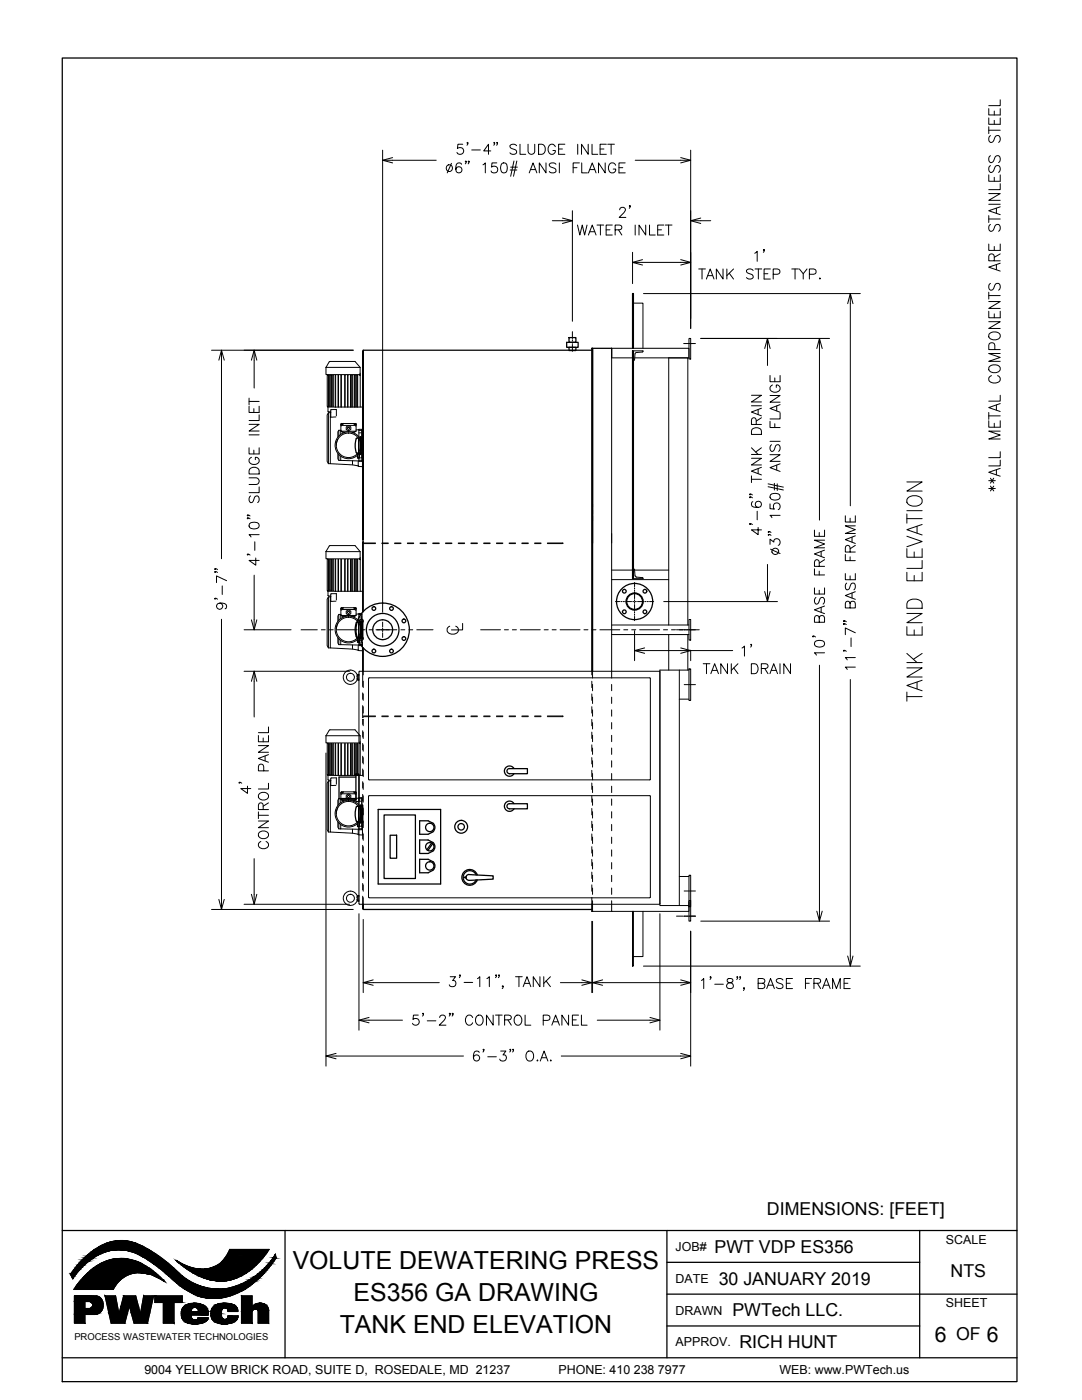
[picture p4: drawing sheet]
<svg xmlns="http://www.w3.org/2000/svg" width="216mm" height="279mm" viewBox="0 0 216 279" stroke-linecap="round" stroke-linejoin="round" font-family="sans-serif">
<defs><g id="words">
<text font-size="6.6" x="184.9" y="141.1" transform="rotate(-90 184.9 141.1)">TANK END ELEVATION</text>
<text font-size="5.3" x="200.4" y="99.1" transform="rotate(-90 200.4 99.1)">**ALL METAL COMPONENTS ARE STAINLESS STEEL</text>
<g font-size="5">
<text x="58.4" y="253.3">VOLUTE DEWATERING PRESS</text>
<text x="70.5" y="259.7">ES356 GA DRAWING</text>
<text x="67.8" y="266">TANK END ELEVATION</text>
</g>
<g font-size="4.3">
<text x="186.6" y="267.7">6</text>
<text x="196.9" y="267.7">6</text>
</g>
<g font-size="3.5">
<text x="153" y="242.4">DIMENSIONS: [FEET]</text>
<text x="142.6" y="250">PWT VDP ES356</text>
<text x="143.4" y="256.4">30 JANUARY 2019</text>
<text x="189.7" y="254.8">NTS</text>
<text x="146.2" y="262.7">PWTech LLC.</text>
<text x="147.6" y="269.1">RICH HUNT</text>
<text x="190.8" y="267.5">OF</text>
</g>
<g font-size="2.5">
<text x="134.8" y="249.6">JOB#</text>
<text x="188.7" y="248.2">SCALE</text>
<text x="134.8" y="256">DATE</text>
<text x="134.8" y="262.3">DRAWN</text>
<text x="188.7" y="260.8">SHEET</text>
<text x="134.8" y="268.7">APPROV.</text>
<text x="28.8" y="274.2">9004 YELLOW BRICK ROAD, SUITE D, ROSEDALE, MD 21237</text>
<text x="111.4" y="274.2">PHONE: 410 238 7977</text>
<text x="155.5" y="274.2">WEB: www.PWTech.us</text>
</g>
<text font-size="1.9" x="14.8" y="267.3">PROCESS WASTEWATER TECHNOLOGIES</text>
</g></defs>
<!-- layer: PWT-STRUCTURAL STEEL -->
<g fill="none" stroke="#000" stroke-width=".2">
<path d="M118.2 69.5v64.5M122 71.4h4.2M126.4 60.5h1.9v9M126.6 71.4h10.9v-1.9h-15.5v64.5M127 70.3l-.3 .3-.1 1.2-.2 .1v-1.9l1.9 .1-.1 .2-1.2 .1M137.5 67.5h.3v4.1h-.3zM122 115.7h11.4M122 113.8h4.2M126.4 113.6v1.9h1.9l-.1-.2M126.5 113.6l.1 .1M126.6 113.7l.1 1.2 .3 .3M126.6 113.8h6.8"/>
<path d="M127 115.2l1.1 .1M122 126.6h15.5M122 124.7h15.5M133.4 124.7v-53.3h3.8v53.3M133.4 126.6v7.1M135.6 133.7v47h1.9M135.6 139.5h1.9M137.2 126.6v7.1M137.5 123.6h.3v4.1h-.3zM137.5 133.7h-5.8v47h3.9M137.5 133.5h.3v6.3h-.3zM135.6 174.9h1.9"/>
<path d="M137.5 179.7h.3v4.1h-.3zM137.5 180v1.9h-15.5v-1.4M137.5 174.7h.3v6.3h-.3zM118.2 180.5v1.4h3.8M126.2 181.9h.2v10.9h-.2zM128.3 181.9v9h-1.9"/>
</g>
<!-- layer: MAIN PROCESS EQUIPMENT -->
<g fill="none" stroke="#000" stroke-width=".25">
<path d="M126.2 58.6h.2v10.9h-.2zM113.1 68.3h2.3v1h-2.3zM113.5 67.4h1.4v.9h-1.4zM113.5 69.3h1.4v.7h-1.4zM118.1 69.9h-45.6v37.9h-.1v-37.7h.1M122 71.4v-1.9h-3.8v64.5M126.2 70h.2v45.5h-.2zM71.2 90.5h.7M71.3 90.5l.1 .9h.3l.1-.9M71.6 87.4v3.1M71.9 87.4h-.6a3.1 3.1 0 0 0 0 3M71.9 87.2h.1v3.5h-.1z"/>
<path d="M72 89.8h.3M72 88.1h.3M72 87.4h.3M72 90.5h.3M72.3 88.8v-1.6h.1v3.5h-.1v-1.7M72.4 88.8h-.2v.2h.2M72.5 108v14M72.5 108.2h-.1v14M118.2 108.4v-38.9h-.1v64.5M71.3 127.2l.1 1h.3l.1-1M71.6 124.2v3M71.9 124.2h-.6a3.1 3.1 0 0 0 0 3h.6"/>
<path d="M71.9 124h.1v3.4h-.1zM72 126.6h.3M72 124.8h.3M72 124.2h.3M72 127.2h.3M72.3 125.6v-1.6h.1v3.4h-.1v-1.6M72.4 125.6h-.2v.2h.2M72.4 129.2v4.8M72.5 129.3v4.7M71.3 164l.1 1h.3l.1-1M71.6 160.9v3.1M71.9 160.9h-.6a3.1 3.1 0 0 0 0 3.1h.6"/>
<path d="M71.9 160.7h.1v3.5h-.1zM72 163.3h.3M72 161.6h.3M72 160.9h.3M72 164h.3M72.3 162.4v-1.7h.1v3.5h-.1v-1.6M72.4 162.4h-.2v.2h.2M72.4 180.5v.8h.1v-.8v1h45.6M118.1 180.5v1.4h.1"/>
</g>
<!-- layer: REFERENCE -->
<g fill="none" stroke="#000" stroke-width=".2">
<path d="M114.2 66.2v1.4M114.2 67.8v.2M114.2 68.3v.2M114.2 68.7v1.4M136.4 68.6h2.4M126.6 116.2v.9M126.6 117.3v.3M126.6 117.8v.2M126.6 118.3v1.2M126.6 119.7v.2M60.1 125.7h3.2M64.1 125.7h.8"/>
<path d="M65.7 125.7h.8M67.3 125.7h3.9M72.1 125.7h.7M73.6 125.7h.8M75 125.7h4.2M76.3 124.2v.9M76.3 125.3v.3M76.3 125.8v.2M76.3 126.3v.9M80 125.7h.8M81.6 125.7h.8M83.2 125.7h3.2"/>
<path d="M89.7 125a.82 .82 0 0 0-.5 .9 .82 .82 0 0 0 .9 .7 .98 .98 0 0 0 1-.2 .98 .98 0 0 0 .3-1.1l-.5-.3M92.3 124.4v1.3h-2.2M95.9 125.7h4M100.6 125.7h.9M102.2 125.7h.8M103.8 125.7h4M108.6 125.7h.8M110.2 125.7h.8M111.8 125.7h3.9M116.5 125.7h.8M118.1 125.7h.8M119.7 125.7h4"/>
<path d="M122.8 120.1h.9M123.9 120.1h.2M124.4 120.1h.2M124.5 125.7h.8M124.8 120.1h1.2M126 125.7h.9M126.3 120.1h.2M126.6 120.2v.2M126.6 120.7v1.1M126.6 122.1v.2M126.6 122.6v.2M126.6 123v.9"/>
<path d="M126.7 120.1h.3M127.2 120.1h1.2M127.6 125.7h4M128.7 120.1h.2M129.1 120.1h.3M129.6 120.1h.8M132.4 125.7h.8M134 125.7h.8M135 125.7h4.5M135 182.8h1.3M136.4 182.8h2.4"/>
</g>
<!-- layer: HIDDEN -->
<g fill="none" stroke="#000" stroke-width=".2">
<path d="M72.5 108.4h2.4M72.5 108.5h2.4M76.2 108.4h1.3M76.2 108.5h1.3M78.7 108.4h1.3M78.7 108.5h1.3M81.3 108.4h1.2M81.3 108.5h1.2M83.8 108.4h1.3M83.8 108.5h1.3M86.4 108.4h1.2M86.4 108.5h1.2"/>
<path d="M88.9 108.4h1.3M88.9 108.5h1.3M91.4 108.4h1.3M91.4 108.5h1.3M94 108.4h1.2M94 108.5h1.2M96.5 108.4h1.3M96.5 108.5h1.3M99.1 108.4h1.2M99.1 108.5h1.2M101.6 108.4h1.3M101.6 108.5h1.3"/>
<path d="M104.1 108.4h1.3M104.1 108.5h1.3M106.7 108.4h1.2M106.7 108.5h1.2M109.2 108.4h3.1v.1h-3.1M118.2 103.1v.7M118.2 100.7v.5M118.2 101.8v.6M72.4 134v3M72.4 138.3v1.3M72.5 138.5v1.3M72.5 134v.7"/>
<path d="M72.5 136v1.2M118.1 138.5v1.3M118.1 134v.7M118.1 136v1.2M118.2 139.1v1.3M118.2 134v1.3M118.2 136.6v1.3M122 139.1v1.3M122 134v1.3M122 136.6v1.3M72.4 148.4v1.2M72.4 153.5v1.2"/>
<path d="M72.4 158.5v1.3M72.4 140.8v2.4h.1M72.4 145.8v1.3M72.4 150.9v1.3M72.4 156v1.3M72.5 143.6v1.2M72.5 148.7v1.2M72.5 153.7v1.3M72.5 158.8v1.3M72.5 143.6h-.1v1M72.5 143h2.4M72.5 142.9h2.4"/>
<path d="M72.5 141v1.3M72.5 146.1v1.3M72.5 151.2v1.3M72.5 156.3v1.2M76.2 143h1.3M76.2 142.9h1.3M78.7 143h1.3M78.7 142.9h1.3M81.3 143h1.2M81.3 142.9h1.2M83.8 143h1.3M83.8 142.9h1.3"/>
<path d="M86.4 143h1.2M86.4 142.9h1.2M88.9 143h1.3M88.9 142.9h1.3M91.4 143h1.3M91.4 142.9h1.3M94 143h1.2M94 142.9h1.2M96.5 143h1.3M96.5 142.9h1.3M99.1 143h1.2M99.1 142.9h1.2"/>
<path d="M101.6 143h1.3M101.6 142.9h1.3M104.1 143h1.3M104.1 142.9h1.3M106.7 143h1.2M106.7 142.9h1.2M109.2 142.9h3.1v.1h-3.1M118.1 143.6v1.2M118.1 148.7v1.2M118.1 153.7v1.3M118.1 158.8v1.3M118.1 141v1.3"/>
<path d="M118.1 146.1v1.3M118.1 151.2v1.3M118.1 156.3v1.2M118.2 159.4v1.3M118.2 154.4v1.2M118.2 149.3v1.3M118.2 144.2v1.3M118.2 141.7v1.2M118.2 146.7v1.3M118.2 151.8v1.3M118.2 156.9v1.3M122 159.4v1.3"/>
<path d="M122 154.4v1.2M122 149.3v1.3M122 144.2v1.3M122 141.7v1.2M122 146.7v1.3M122 151.8v1.3M122 156.9v1.3M72.4 163.6v1.3M72.4 168.7v1.3M72.4 173.8v1.2M72.4 178.9v1.6M72.4 161.1v1.2"/>
<path d="M72.4 166.2v1.2M72.4 171.2v1.3M72.4 176.3v1.3M72.5 163.9v1.3M72.5 169v1.2M72.5 174.1v1.2M72.5 179.1v1.4M72.5 161.4v1.2M72.5 166.4v1.3M72.5 171.5v1.3M72.5 176.6v1.3M118.1 163.9v1.3"/>
<path d="M118.1 169v1.2M118.1 174.1v1.2M118.1 179.1v1.4M118.1 161.4v1.2M118.1 166.4v1.3M118.1 171.5v1.3M118.1 176.6v1.3M118.2 174.7v1.3M118.2 169.6v1.3M118.2 164.5v1.3M118.2 162v1.3M118.2 167.1v1.2"/>
<path d="M118.2 172.1v1.3M118.2 177.2v1.3M118.2 179.8v.7M122 174.7v1.3M122 169.6v1.3M122 164.5v1.3M122 162v1.3M122 167.1v1.2M122 172.1v1.3M122 177.2v1.3M122 179.8v.7"/>
</g>
<!-- layer: FLANGE -->
<g fill="none" stroke="#000" stroke-width=".25">
<circle cx="124.6" cy="118" r=".37"/>
<circle cx="128.7" cy="118" r=".37"/>
<circle cx="72.1" cy="127.4" r=".37"/>
<circle cx="72.1" cy="123.9" r=".37"/>
<circle cx="74.6" cy="129.9" r=".37"/>
<circle cx="74.6" cy="121.4" r=".37"/>
<circle cx="76.4" cy="125.7" r="5.3"/>
<circle cx="76.4" cy="125.7" r="3.2"/>
<circle cx="76.4" cy="125.7" r="1.98"/>
<circle cx="78.1" cy="129.9" r=".37"/>
<circle cx="78.1" cy="121.4" r=".37"/>
<circle cx="80.6" cy="123.9" r=".37"/>
<circle cx="80.6" cy="127.4" r=".37"/>
<circle cx="124.6" cy="122.1" r=".37"/>
<circle cx="126.6" cy="120" r="3.6"/>
<circle cx="126.6" cy="120" r="1.58"/>
<circle cx="126.6" cy="120" r="1.7"/>
<circle cx="128.7" cy="122.1" r=".37"/>
</g>
<!-- layer: DIM ELEVATION -->
<g fill="none" stroke="#000" stroke-width=".2">
<path d="M126.6 125.9v5.9M128.6 129.8h7.2M137.8 129.8v2M137.8 129.8h8.4M140.3 132.5h1.3M141 132.5v2M141.8 134.5l.8-2 .8 2M142.1 133.8h1M145.2 132.5v2l-1.4-2v2M145.9 132.5v2M146.4 133.3l.9 1.2M147.3 132.5l-1.4 1.3"/>
<path d="M148.1 129.3l.4-.4v2M149.9 132.5h.7a1.06 1.06 0 0 1 .7 1 1.06 1.06 0 0 1-.7 1h-.7zM150 128.7l-.1 .1-.1-.1h.2l-.2 .4M151.9 133.4l1.2-.1 .1-.3v-.3l-.4-.2h-.9v2M152.6 133.4l.6 1.1M153.6 134.5l.8-2 .8 2M153.9 133.8h1M155.6 132.5v2M157.7 132.5v2l-1.3-2v2"/>
</g>
<!-- layer: 0 -->
<g fill="none" stroke="#000" stroke-width=".2">
<path d="M76.3 32h2M78.3 31.5l-2 .5 2 .5M135.8 31.5l2 .5-2 .5M135.8 32h2M112.2 43.5l2 .5-2 .6M112.2 44h2M126.2 52.4h2M128.2 51.8l-2 .6 2 .5M135.8 51.8l2 .6-2 .5M135.8 52.4h2M137.8 44h2M139.8 43.5l-2 .5 2 .6"/>
<path d="M169.7 58.6v2M43.7 71.9l.5-2 .5 2M44.2 69.9v2M50.2 71.9l.5-2 .5 2M50.7 69.9v2M152.6 69.6l.5-2.1 .6 2.1M153.1 67.5v2.1M163 69.6l.5-2.1 .6 2.1M163.5 67.5v2.1M169.1 60.6l.6-2 .5 2M152.6 118l.5 2.1 .6-2.1M153.1 118v2.1"/>
<path d="M50.2 123.7l.5 2 .5-2M50.2 136l.5-2 .5 2M50.7 123.7v2M50.7 134v2M126.6 129.8h2M128.6 129.3l-2 .5 2 .6M135.8 129.3l2 .5-2 .6M135.8 129.8h2M43.7 179.5l.5 2 .5-2M44.2 179.5v2M50.2 178.5l.5 2 .5-2M50.7 178.5v2"/>
<path d="M72.5 196.1h2M74.5 195.6l-2 .5 2 .5M116.1 195.6l2 .5-2 .5M116.1 196.1h2M118.2 196.1h2M120.2 195.6l-2 .5 2 .5M135.8 195.6l2 .5-2 .5M135.8 196.1h2M163 181.8l.5 2 .6-2M163.5 181.8v2M169.1 190.8l.6 2 .5-2M169.7 190.8v2"/>
<path d="M65 210.8h2.1M67.1 210.2l-2.1 .6 2.1 .5M71.6 203.6h2M73.6 203.1l-2 .5 2 .5M129.7 203.1l2 .5-2 .5M129.7 203.6h2M135.8 210.2l2 .6-2 .5M135.8 210.8h2"/>
</g>
<!-- layer: PWT-CONTROL PANEL -->
<g fill="none" stroke="#000" stroke-width=".2">
<path d="M71.2 135.3l.1 .2M71.3 134.8l-.1 .2M71.3 134.8h.1M71.3 134.8a1.42 1.42 0 0 0-2.2-.8 1.42 1.42 0 0 0 0 2.3 1.42 1.42 0 0 0 2.2-.8M71.3 135.5l.1 .2h.2M71.3 135.6v-.9l.3-.1v1.1M71.3 134.7v.1M71.6 134.6h.1M71.6 134.8h.1M71.6 135.6h.1M71.8 134h59.8l.1 46.4M71.8 134l-.2 .1v46.3"/>
<path d="M73.6 135.3h56.1l.1 .1v20.1l-.2 .1h-55.9l-.1-.1zM71.2 179.4l.1 .2M71.3 178.9l-.1 .2M71.3 178.9a1.42 1.42 0 0 0-2.2-.8 1.42 1.42 0 0 0 0 2.3 1.42 1.42 0 0 0 2.2-.8M71.3 179.6v.1M71.3 178.8v.9M71.3 178.8v.1M71.3 178.8l.3-.1v1.2M71.3 179.7l.3 .1M71.6 178.7h.1M71.6 178.9h.1M71.6 179.7h.1"/>
<path d="M73.7 179.2h55.9M73.7 179.2l-.2-.2 .1-20.1 .1-.1h55.9l.2 .1v20.1l-.1 .2M71.6 180.4l.2 .1M131.7 180.4l-.1 .1h-59.8"/>
<circle cx="69.9" cy="135.2" r=".79"/>
<circle cx="69.9" cy="179.3" r=".79"/>
</g>
<g fill="none" stroke="#000" stroke-width=".25">
<path d="M71 154.5h.6v5.5h-.6zM71 155.1h-3.4v4.3h3.4M101.2 153.6l.5-.2h3.5v1h-3.5a.52 .52 0 0 1-.5-.8zM102.6 153.4a1.03 1.03 0 0 0-1.6-.3 1.03 1.03 0 0 0 0 1.6 1.03 1.03 0 0 0 1.6-.3M75.5 161.5h12.4v14.9h-12.4zM76.6 162.6h6.3v12.7h-6.3zM77.9 166.7h1.2v4.6h-1.2zM86.1 168.2l-.9 1.4M86.3 168.4l-.9 1.3M86.4 164.3l-1-.5h-1.7v2.7h1.7l1-.5M86.4 168.1l-1-.5h-1.7v2.7h1.7l1-.4M86.4 172l-1-.5h-1.7v2.7h1.7l1-.5"/>
<path d="M86.4 164.3a1.15 1.15 0 0 1 0 1.7M86.4 168.1a1.15 1.15 0 0 1 0 1.8M86.4 171.9a1.15 1.15 0 0 1 0 1.8M93.1 175l-.6 .1 .6 .2M93.6 174.5a.58 .58 0 0 0-.6 .6 .58 .58 0 0 0 .6 .6l4.8-.2v-.7l-4.8-.3M95 174.6a1.34 1.34 0 0 0-2.1-.6 1.34 1.34 0 0 0 0 2.2 1.34 1.34 0 0 0 2.1-.6M95.2 174.6a1.58 1.58 0 0 0-2.4-.8 1.58 1.58 0 0 0 0 2.6 1.58 1.58 0 0 0 2.4-.8M101.2 160.6l.5-.2h3.5v1h-3.5a.52 .52 0 0 1-.5-.8zM102.6 160.4a1.03 1.03 0 0 0-1.6-.3 1.03 1.03 0 0 0 0 1.6 1.03 1.03 0 0 0 1.6-.3"/>
<circle cx="85.8" cy="169" r=".84"/>
<circle cx="85.8" cy="172.8" r=".84"/>
<circle cx="85.8" cy="165.1" r=".84"/>
<circle cx="92" cy="165" r="1.28"/>
<circle cx="92" cy="165" r=".65"/>
</g>
<!-- layer: PWT-MOTORS -->
<g fill="none" stroke="#000" stroke-width=".2">
<path d="M65 73.3v1.5h6.9v-.3M65 73.3h6.9M65.3 74.9v6.2M65.4 74.8l-.1 .1M65.5 74.9v6.2M65.6 74.9h.1M65.6 74.9v6.2M65.8 74.9v6.2M65.8 74.9h.1M65.9 74.9v6.2M66.1 74.9v6.2M66.1 74.9h.1"/>
<path d="M66.2 74.9v6.2M66.4 74.9v6.2M66.4 74.9h.1M66.5 74.9v6.2M66.9 74.9v6.3M66.9 74.9h.1M67 74.9v6.3M67.5 74.9v6.3M67.5 74.9h.1M68 74.9v6.3M68.1 74.9h.1M68.1 74.9v6.3"/>
<path d="M68.8 74.9v6.3M68.8 74.9h.1M68.9 74.9v6.3M69.4 74.9v6.3M69.4 74.9h.1M69.9 74.9v6.3M70 74.9h.1M70 74.9v6.3M70.2 74.9v6.3M70.2 74.9h.1M70.3 74.9v6.3M70.7 74.9v6.3"/>
<path d="M70.7 74.9h.1M70.8 74.9v6.3M71 74.9v6.3M71 74.9h.1M71.1 74.9v6.3M71.3 74.9v6.3M71.3 74.9h.1M71.4 74.9v6.3M71.8 74.8l.1 .1v6.3M71.8 74.9h.1M71.9 73.3l-1.1-1.2h-4.9l-.9 1.2M71.9 73.3v1.5"/>
<path d="M65.3 81.1l.1 .1h7M65.4 81.2l.1 .9 .5 .1-.1 .2M65.5 82.4v10.1M65.6 81.1h.1M65.8 81.1h.1M65.9 82.4v10.1l4.4 .3 1.1 .2M65.9 82.4h-.4l-.2 .4v9.3l.2 .4h.4M66.1 81.7h1v1.3M66.1 81.7l-.2 1.5M66.1 81.1h.1M66.4 81.1h.1M67 83.2l-1.1 .1"/>
<path d="M67.4 87.7l-.3 1.2M67.4 90.5v1.1l.2 .3h.4M67.6 85.9v1.1M67.6 90.7v1.2M68 85.9h-.4l-.2 .3v1M68 85.9v.8M68 91.1v.8M68 91.9l3.6 .1M68 85.9h.1M68 85h3.1M68.1 86v.1M68.1 86.1h2.9"/>
<path d="M68.1 84.6v.1M68.1 84.6h.2M68.3 84.6l.1 .1M68.3 84.6v.1M68.4 84.7h-.4M68.4 84.6v.1M68.5 84.5l-.1 .1M68.7 86.3l-.6-.2 .4 .3M69.1 85.2l.4-.3 .5 .3v.5l-.5 .3-.4-.3zM70.3 91.9v.8M70.6 84.5l.1 .2M70.7 84.7h.1"/>
<path d="M70.7 84.7h.4M70.8 84.6l-.1 .1M70.8 84.6h.2M71 84.5h-2.9l-.1 1.5M71 84.5l.1 .1M71 86.1l-.5 .3M71 84.6h.1M71 84.6v.1M71 86.1l-.7 .2M71.1 86l-.1 .1M71.1 84.6v1.4M71.4 92.9l.1 .1"/>
<path d="M71.5 92.1v.9M71.6 87.1v-1.4h.6v6.4h-.6v-1.5M71.6 85.8h-.5M71.6 85.9h.6M71.6 86.4h.6M71.6 91.9h.6M71.6 91.4h.6M72.2 87.4h.2v3h-.2v-1.8M72.2 91.3l.1 .1v1.7l-.8-.1M65 110.1v1.4h6.9v-.2M65 110.1h6.9M65.3 117.9l.1 .1h7"/>
<path d="M65.3 111.7v6.2M65.4 111.5l-.1 .2M65.4 118.8l.5 .2M65.4 118v.9M65.5 111.7l.1 6.2v-6.2M65.5 119.1v10.2M65.6 111.7h.1M65.7 109l-.7 1.1M65.7 109l5.1-.1 1.1 1.2M65.8 111.7v6.1M65.8 111.7h.1M65.9 111.7v6.1"/>
<path d="M65.9 119.1v10.2l4.4 .2 1.1 .2M65.9 119.1h-.4l-.2 .5v9.2l.2 .5h.4M65.9 120h.1M65.9 118.9v.2M66.1 111.7v6.1M66.1 111.7h.1M66.2 111.7l-.1 6.1M66.4 111.7v6.1M66.4 111.7h.1M66.5 111.7l-.1 6.1M66.9 111.7v6.3M66.9 111.7h.1"/>
<path d="M67 111.7v6.3M67 120h-1.1M67.1 119.7v-1.2h-1l-.2 1.4M67.5 111.7v6.3M67.5 111.7h.1M68 111.7v6.3M68.1 111.7h.1M68.1 111.7v6.3M68.8 111.7v6.3M68.8 111.7h.1M68.9 111.7v6.3M69.4 111.7v6.3"/>
<path d="M69.4 111.7h.1M69.9 111.7v6.3M70 111.7h.1M70 111.7v6.3M70.2 111.7v6.3M70.2 111.7h.1M70.3 111.7v6.3M70.7 111.7v6.3M70.7 111.7h.1M70.8 111.7v6.3M71 111.7v6.3M71 111.7h.1"/>
<path d="M71.1 111.7v6.3M71.3 111.7v6.3M71.3 111.7h.1M71.4 111.7v6.3M71.8 111.5l.1 .2v6.3M71.8 111.6l.1 .1M71.9 110.1v1.4M67.4 124.5l-.3 1.1M67.4 127.3v1l.2 .4h.4M67.6 122.6v1.2M67.6 127.5v1.2M68 122.6h-.4l-.2 .4v1"/>
<path d="M68 122.6v.8M68 127.8v.9M68 128.7h3.6M68 122.6h.1M68 121.8l.2-.2 2.9 .2M68.1 122.7v.2M68.1 122.8h2.9M68.1 121.4l.2 .1M68.1 121.4v.1M68.1 121.4h.1M68.1 121.3h.2M68.3 121.4h.1"/>
<path d="M68.4 121.4h.1M68.4 121.4l-.4 .1M68.5 121.3l-.1 .1M68.7 123.1l-.6-.2 .4 .2M69.1 122l.4-.3 .5 .3v.5l-.5 .2-.4-.2zM70.3 128.7v.8M70.6 121.3l.1 .2M70.7 121.5h.4M70.7 121.4v.1M70.7 121.4l.3 .1M70.8 121.4h-.1M70.8 121.3h.2"/>
<path d="M71 121.3h-2.9l-.1 1.4M71 121.3l.1 .1M71 122.9l-.5 .2M71 121.4h.1M71 122.9l-.7 .2M71.1 122.7l-.1 .2M71.1 121.4v1.3M71.4 129.7l.1 .1M71.5 128.8v1M71.6 123.9v-1.5h.6v6.4h-.6v-1.4M71.6 122.5l-.5 .1M71.6 122.6h.6"/>
<path d="M71.6 123.1h.6M71.6 128.6h.6M71.6 128.1h.6M72.2 124.2h.2v3h-.2v-1.9M72.2 128.1l.1 .1v1.7l-.8-.1M65.1 146.8l-.1 1.5h6.9v-.3M65.3 154.6h.1M65.3 148.4h.1M65.3 148.4v6.2M65.4 154.6v.1M65.4 154.7h7M65.4 148.3v.1"/>
<path d="M65.4 154.7l.1 1h.4M65.5 155.9v10.2M65.6 148.4v6.2zM65.8 145.7l5-.1 1.1 1.2h-6.9zM65.8 148.4v6.2M65.9 148.4v6.2M65.9 155.9v10.2l4.5 .2 1.1 .2v-.9M65.9 155.9h-.4l-.2 .4v9.3l.2 .5h.4M65.9 155.7v.2M66.1 148.4v6.2M66.4 148.4v6.2M66.9 154.7v-6.3l.1 6.3"/>
<path d="M67 156.7l-1.1 .1M67.1 156.5v-1.3l-1 .1-.2 1.4M67.5 148.4v6.3M67.6 159.4v1.1M68 159.4h-.4l-.2 .3v1.1M68 159.4v.8M68 159.4h.1M68 158.5h3.1M68 154.7l.1-6.3v6.3M68.1 158.2v-.1l.3 .1-.4 .1M68.1 158.2h.2M68.1 159.6l.4 .3"/>
<path d="M68.3 158.2h.1M68.5 158l-.1 .1M68.9 148.4v6.3M68.9 148.4l-.1 6.3M69.1 158.7l.4-.2 .5 .2v.5l-.5 .3-.4-.3zM69.4 148.4v6.3M70 148.4v6.3M70 148.4l-.1 6.3M70.2 148.4v6.3M70.2 148.4l.1 6.3M70.6 158l.1 .2M70.7 154.7v-6.3l.1 6.3"/>
<path d="M70.7 158.2l.4 .1M70.7 158.2v-.1h.3l.1 1.4-.6 .4M70.7 158.2h.3M71 158l-2.9 .1v1.5M71 158l.1 .1M71 148.4v6.3M71 158.2h.1M71 159.6l-.7 .2M71 159.6h-2.9l.6 .2M71 148.4l.1 6.3M71.1 159.3h.5M71.3 148.4v6.3"/>
<path d="M71.3 148.4l.1 6.3M71.6 159.4h.6M71.6 159.9h.6M71.8 148.3v.1M71.8 148.4h.1M71.9 148.4v6.3M71.9 146.9v1.4M67.4 161.2l-.3 1.2M67.4 164v1.1l.2 .3h.4M67.6 164.3v1.1M68 164.6v.8M68 165.4l3.6 .1"/>
<path d="M70.3 165.5v.7M71.5 166.5h.1M71.6 160.7v-1.5h.6v6.4h-.6v-1.5M71.6 165.4h.6M71.6 164.9h.6M72.2 162.1v1.8M72.2 164.8l.1 .1v1.7l-.8-.1M72.2 161h.2v3h-.2"/>
<circle cx="69.5" cy="88.9" r="2.68"/>
<circle cx="69.5" cy="88.9" r="2.44"/>
<circle cx="69.5" cy="85.5" r=".22"/>
<circle cx="69.5" cy="125.6" r="2.68"/>
<circle cx="69.5" cy="125.6" r="2.44"/>
<circle cx="69.5" cy="122.2" r=".22"/>
<circle cx="69.5" cy="159" r=".22"/>
<circle cx="69.5" cy="162.4" r="2.68"/>
<circle cx="69.5" cy="162.4" r="2.44"/>
</g>
<!-- layer: PWT-REFERENCE -->
<path d="M136.5 136.6h2.3M136.5 177.8h2.3" fill="none" stroke="#000" stroke-width=".2"/>
<!-- layer: DIM END -->
<g fill="none" stroke="#000" stroke-width=".2">
<path d="M76.3 30v92.2M78.3 32h8.7M90.1 32.6l-.9 1.9M92.1 32.8a.59 .59 0 0 0-.6-.3 .59 .59 0 0 0-.5 .4 1.5 1.5 0 0 0 .2 1.5 .62 .62 0 0 0 .9-.2 .62 .62 0 0 0-.4-.9 .62 .62 0 0 0-.7 .5M92.3 28.8h-.9l-.1 .9a.71 .71 0 0 1 1-.1 .71 .71 0 0 1-.1 1.1 .71 .71 0 0 1-1-.3M93 32.2l-.1 .1-.1-.1h.2l-.2 .5M93.4 28.5h-.2l.1-.1 .1 .1-.2 .5M93.6 32.2l-.1 .1-.1-.1h.2l-.2 .5M94.1 29.9h1.7M96.4 32.9l.4-.4v2M97.9 30.1h-1.4l1-1.3v2M98.7 28.5h-.2l.1-.1 .1 .1-.2 .5"/>
<path d="M99.1 32.5h-.9l-.1 .9a.7 .7 0 0 1 1 0 .7 .7 0 0 1-.1 1 .7 .7 0 0 1-1-.3M99.3 28.5h-.2l.1-.1 .1 .1-.2 .5M100.2 32.6a.67 .67 0 0 1 .9 .3 1.74 1.74 0 0 1-.2 1.5 .66 .66 0 0 1-.9-.3 1.58 1.58 0 0 1 .2-1.5zM101.8 33.9h1.3M101.9 33.4h1.3M102.6 32.1l-.7 3.1M103.1 29.1a.75 .75 0 0 0-.7-.3 .75 .75 0 0 0-.7 .5l.2 .2 .8 .3a.47 .47 0 0 1 .4 .4 .47 .47 0 0 1-.2 .5 .89 .89 0 0 1-1.2-.2M103.1 32.1l-.6 3.1M103.8 28.8v2h1.1M105.4 28.8v1.4a.67 .67 0 0 0 .6 .6 .67 .67 0 0 0 .7-.6v-1.4M105.6 34.5l.8-2 .7 2M105.9 33.8h.9"/>
<path d="M107.5 28.8h.6a1.08 1.08 0 0 1 .7 1 1.08 1.08 0 0 1-.7 1h-.6zM108.9 32.5v2l-1.3-2v2M110.8 29.3a.74 .74 0 0 0-.8-.5 .74 .74 0 0 0-.6 .7 .88 .88 0 0 0 .2 1 .88 .88 0 0 0 .9 .2l.3-.4v-.3h-.5M110.9 32.8a.76 .76 0 0 0-1.3 .2l.2 .3 .8 .2a.49 .49 0 0 1 .3 .4 .49 .49 0 0 1-.2 .5 .97 .97 0 0 1-1.1-.2M111.5 29.7h.7M111.6 32.5v2M112.7 28.8h-1.2v2h1.2M114.4 33.5h.7M115.3 28.8v2M115.6 32.5h-1.2v2M116.1 32.5v2h1.1M117.4 28.8v2l-1.4-2v2"/>
<path d="M117.4 34.5l.8-2 .7 2M117.7 33.8h1M118.1 28.8v2h1.2M119.7 29.7h.8M120.8 32.5v2l-1.4-2v2M121 28.8h-1.3v2h1.3M121.3 28.8h1.3M121.9 28.8v2M122.9 33a.74 .74 0 0 0-.9-.5 .74 .74 0 0 0-.6 .8 .88 .88 0 0 0 .2 .9 .88 .88 0 0 0 1 .2l.3-.4v-.3h-.5M123.5 33.5h.8M124.8 32.5h-1.3v2h1.3M126.7 32h9.1"/>
<path d="M137.8 30v35.6M110.2 44h2M114.2 42.1v22M115.2 44.9l.5 2 .5-2 .4 2 .5-2M117.4 46.9l.8-2 .7 2M117.7 46.2h1M119.1 44.9h1.4M119.8 44.9v2M120.9 45.9h.8M122.2 44.9h-1.3v2h1.3M122.7 45.9l1.2-.1 .2-.3-.1-.4-.4-.2h-.9v2M123.4 45.9l.7 1"/>
<path d="M123.7 41.9v-.3l.3-.2 .6 .1a.43 .43 0 0 1 .1 .6l-1.2 1.3h1.4M125.8 41.1h-.2v-.1l.2 .1-.2 .5M126.2 50.4v6.2M126.7 44.9v2M128.2 52.4h7.6M128.4 58.6h43.3M128.8 44.9v2l-1.3-2v2M129.6 44.9v2h1.1M131.2 45.9h.8M132.5 44.9h-1.3v2h1.3M132.8 44.9h1.3M133.4 44.9v2"/>
<path d="M139.4 53.7h1.4M139.8 44h2M140.1 53.7v2M140.9 55.7l.8-2 .8 2M141.2 55h1M144.3 53.7v2l-1.4-2v2M145 53.7v2M145.5 54.5l.9 1.2M146.4 53.7l-1.4 1.3M150.3 54a.74 .74 0 0 0-.7-.4 .74 .74 0 0 0-.7 .6l.2 .2 1 .4a.47 .47 0 0 1 0 .8 .88 .88 0 0 1-1.2-.2M150.6 50.5l.5-.3v2M150.7 53.7h1.3"/>
<path d="M151.3 53.7v2M152.5 54.6h.7M152.5 49.9l-.1 .1-.1-.1h.2l-.2 .5M153.7 53.7h-1.2v2h1.2M154.3 54.7h.8a.54 .54 0 0 0 .5-.6l-.5-.4h-.8v2M158 53.7h1.3M158.6 53.7v2M159.5 53.7l.8 .9v1.1M161 53.7l-.7 .9M161.5 54.7h.9a.53 .53 0 0 0 .5-.5 .53 .53 0 0 0-.5-.5h-.9v2M163.5 55.6h.2l-.1 .1zM42.2 69.9h28.3"/>
<path d="M44.2 71.9v39.6M49.7 79.5v1.3M50.7 71.9v5.5M139.8 67.5h25.7M149.9 78.9h2l-2 1.3h2M153.1 69.6v3.3M153.6 78.9h2.1l-2.1 1.4h2.1M153.6 74.9v1.3h2.1v-1.3M154.1 76.8a.74 .74 0 0 0-.5 .9 .74 .74 0 0 0 .8 .6 .88 .88 0 0 0 1-.2 .88 .88 0 0 0 .2-1l-.4-.3h-.3v.5M154.6 75.4v.8M163.5 69.6v34.2M169.7 60.6v40.3"/>
<path d="M49.7 95.4h1.4a.67 .67 0 0 1 .6 .6 .67 .67 0 0 1-.6 .7h-1.4M49.7 89.4v1.2h2v-1.2M49.7 84.7h2l-2 1.3h2M49.7 81.1v1.2h2v-1.2M49.7 86.8h2M49.7 80.1h2M49.8 93.6a1.11 1.11 0 0 1 1.9 .3v.7h-2zM50 99a.74 .74 0 0 0-.3 .7 .74 .74 0 0 0 .5 .6l.3-.2 .3-.9a.47 .47 0 0 1 .8 0 .88 .88 0 0 1-.2 1.1M50.2 91.3a.73 .73 0 0 0-.5 .8 .73 .73 0 0 0 .8 .6 .88 .88 0 0 0 .9-.2 .88 .88 0 0 0 .2-1l-.4-.2h-.3v.4M50.7 81.6v.7M50.7 89.8v.8M51.7 97.2v1.1h-2"/>
<path d="M51.7 82.8v1.1h-2M149.6 99.2l.2 .1-.2 .1v-.2l.5 .2M149.6 98.6l.2 .1-.2 .1v-.2l.5 .2M149.9 91.5h2l-2 1.3h2M149.9 95.7h2M149.9 95v1.3M149.9 90.7h2M149.9 89.4l1.4 1.3M149.9 81h2M150 85.7a1.11 1.11 0 0 1 1.9 .3v.7h-2zM150.9 84.7l-.1-1.1-.3-.2-.4 .1-.2 .3v.9h2M151.3 81.7v1"/>
<path d="M151.3 93.6v.9M151.9 93.3l-2 .7 2 .8M151.9 81.5l-2 .7 2 .8M151.9 89.4l-1.1 .8M151.9 83.4l-1 .6M153.3 97.1l3 .7M153.3 96.6l3 .6M153.6 90.7h2.1l-2.1 1.4h2.1M153.6 84.1v1.2h2.1M153.6 88.1h2.1M153.8 98.7a1.58 1.58 0 0 1 1.8 0 .63 .63 0 0 1-.3 1 1.02 1.02 0 0 1-1.7-.7zM153.9 88.8a.75 .75 0 0 0-.3 .7 .75 .75 0 0 0 .5 .6l.3-.2 .3-.8a.47 .47 0 0 1 .4-.3 .47 .47 0 0 1 .5 .1 .89 .89 0 0 1-.2 1.2"/>
<path d="M154.5 96.5v1.3M154.6 84.6v.7M155 81v1M155 92.8v1M155.1 96.6v1.3M155.7 92.6l-2.1 .7 2.1 .8M155.7 82.5v1.1h-2.1M155.7 80.8l-2.1 .7 2.1 .8M42.9 119.4v.2l-.1-.1 .1-.1 .5 .2M42.9 114.1v.2l-.1-.1 .1-.1 .5 .2M42.9 113.5v.2l-.1-.1 .1-.1 .5 .2M44.3 116.9v1.7"/>
<path d="M45.2 115.9l-2-1v1.4M49.4 110.6v.2l-.1-.1 .1-.1 .5 .2M49.4 103.4v.1h-.1l.1-.1 .5 .1M49.4 102.8v.2l-.1-.1 .1-.1 .5 .2M49.8 104.5a1.58 1.58 0 0 1 1.8 0 .63 .63 0 0 1-.3 1 1.02 1.02 0 0 1-1.6-.7zM50.7 114.8v8.9M50.8 108.1v1.7M51 111.4v1.4l-1.3-1h2M51.7 106.7h-2l.4 .5M149.6 104.5l.2 .1-.2 .1v-.2l.5 .2M150.2 100.1a.59 .59 0 0 0-.3 .6 .59 .59 0 0 0 .4 .5 1.5 1.5 0 0 0 1.5-.2 .62 .62 0 0 0-.2-.9 .62 .62 0 0 0-.9 .4 .62 .62 0 0 0 .6 .8M151.1 102v1.7"/>
<path d="M151.3 105.3v1.4l-1.4-1h2M153.1 112.6v5.4M153.4 106.7v.1l-.1-.1h.1l.4 .1M153.4 106.1v.2l-.1-.1 .1-.1 .4 .2M153.6 108.6v-1l.8 .6a.67 .67 0 0 1 .9-.6 .67 .67 0 0 1 .3 1l-.3 .2M153.6 100.6v.9l.9 .1a.7 .7 0 0 1 0-1.1 .7 .7 0 0 1 1.1 .2 .7 .7 0 0 1-.3 1M153.8 109.6l1.9 .9M155.7 102.8h-2.1l.4 .5M162.5 117.3v1.3h2v-1.3M162.5 113.5v1.2h2M162.5 105.8v1.2h2v-1.2M162.8 119.2a.75 .75 0 0 0-.3 .8 .75 .75 0 0 0 .5 .6l.3-.2 .3-.8a.47 .47 0 0 1 .3-.4 .47 .47 0 0 1 .5 .2 .89 .89 0 0 1-.2 1.2"/>
<path d="M163.5 113l-.1-1.1a.47 .47 0 0 0-.8 0l-.1 1.1h2M163.5 106.3v.7M163.5 114v.7M163.5 117.8v.8M163.9 110.1v.9M164.5 109.8l-2 .8 2 .7M164.5 107.8h-2l2 .8-2 .7h2M164.5 111.7l-1 .7M168.7 114.5v1.2h2v-1.2M168.7 110.7v1.2h2M168.7 102.9v1.3h2v-1.3M169 116.4a.76 .76 0 0 0 .1 1.3l.3-.2 .3-.7a.49 .49 0 0 1 .4-.4 .49 .49 0 0 1 .5 .2 .97 .97 0 0 1-.2 1.1"/>
<path d="M169.6 110.2l-.1-1.2a.46 .46 0 0 0-.7 0l-.1 1.2h2M169.6 103.4v.8M169.6 111.1v.8M169.6 114.9v.8M170 107.2v1M170 118.4v.9M170.7 118.1l-2 .8 2 .7M170.7 106.9l-2 .8 2 .8M170.7 104.9h-2l2 .8-2 .8h2M170.7 108.8l-1.1 .7M43.9 120.4a.63 .63 0 0 1 .5 .8 .63 .63 0 0 1-.9 .3 .63 .63 0 0 1 0-1 1.37 1.37 0 0 1 1.7 .4l-.1 .5-.2 .1M44.2 123.6v55.9"/>
<path d="M48.7 125.7h9.4M48.7 134h21M50.7 136v7.1M132.4 120.1h22.7M162.2 126.9v.2l-.1-.1 .1-.1 .5 .2M162.6 128.1a1.58 1.58 0 0 1 1.8 0 .63 .63 0 0 1-.3 .9 1.02 1.02 0 0 1-1.6-.6zM163.5 123.3a.53 .53 0 0 1 .5-.5 .53 .53 0 0 1 .5 .5v.9h-2v-.9l.2-.4h.4l.3 .1 .1 1.2M163.5 132.8v49M163.9 121.2v1M164.5 130.3h-2l.4 .4M164.5 120.9l-2 .8 2 .8M168.4 129.8l.1 .1-.1 .1v-.2l.5 .2"/>
<path d="M168.4 124.5l.1 .1-.1 .1v-.2l.5 .2M168.4 123.9l.1 .1-.1 .1v-.2l.5 .2M169.6 120.5a.52 .52 0 0 1 .5-.5 .52 .52 0 0 1 .6 .5v.8h-2v-.8l.2-.4 .3-.1 .3 .2 .1 1.1M169.7 135.6v55.2M169.8 127.3v1.7M170.7 133.1h-2l.4 .5M170.7 131.2h-2l.4 .5M170.7 126.3l-2-1v1.4M47.8 156.1l.1 .1-.1 .1v-.2l.4 .2M49.4 156.9v1.4l-1.4-.9h2M51.6 148.8h2l-2 1.3h2M51.6 146.8v1.2h2v-1.2"/>
<path d="M51.7 158.5a1.06 1.06 0 0 1 1.1-.4 1.06 1.06 0 0 1 .8 1 1.05 1.05 0 0 1-1.2 .6 1.05 1.05 0 0 1-.8-1zM52.5 147.3v.7M52.6 153.8v-.8a.54 .54 0 0 0-.7-.5l-.3 .5v.8h2M52.9 150.9v.9M53.6 156.3v1.2h-2M53.6 150.6l-2 .8 2 .7M53.6 145.1v1.1h-2M65 150.3v62.5M50.7 171.4v7.1M51.6 163.9h2l-2 1.3h2M51.6 162.7h2M51.6 162v1.4"/>
<path d="M51.7 166.2a1.06 1.06 0 0 1 1.1-.4 1.06 1.06 0 0 1 .8 1 1.05 1.05 0 0 1-1.2 .6 1.05 1.05 0 0 1-.8-1zM52 167.9a.74 .74 0 0 0-.4 .9 .74 .74 0 0 0 .7 .6 .88 .88 0 0 0 1-.2 .88 .88 0 0 0 .2-1l-.4-.3M52.5 161.6l-.1-1.2-.3-.2-.3 .1-.2 .4v.9h2M53.6 160.2l-1.1 .7M42.2 181.5h28.3M48.7 180.5h21M71.6 182.4v23.2M72.5 183.5v14.6M74.5 196.1h13.2M89.8 194.9h1.1l-.6 .8a.64 .64 0 0 1 .7 .7 .64 .64 0 0 1-.9 .5l-.3-.1-.2-.3M91.8 194.6l-.1 .1v-.1h.1l-.1 .5M92.6 196.1h1.7"/>
<path d="M95.3 195.3l.4-.4v2M97.2 195.3l.4-.4v2M99.1 194.6l-.1 .1-.1-.1h.2l-.2 .5M99.6 194.6l-.1 .1-.1-.1h.2l-.2 .5M100.4 196.8h-.2l.1-.1 .1 .1-.2 .5M102.9 194.9h1.3M103.5 194.9v2M104.4 196.9l.8-2 .7 2M104.7 196.3h.9M107.7 194.9v2l-1.3-2v2M108.5 194.9v2M109 195.8l.8 1.1"/>
<path d="M109.8 194.9l-1.3 1.4M111.8 196.1h4.3M118.1 183.9v14.2M118.2 183.9v14.2M120.2 196.1h15.6M128.4 192.8h43.3M131.7 182.4v23.2M137.8 185.8v27M139.8 183.8h25.7M140 195.7l.4-.4v2M141.9 195h-.2l.1-.1 .1 .1-.2 .5M142.6 196.4h1.7"/>
<path d="M145.2 195.4a.4 .4 0 0 0 .2 .6 .82 .82 0 0 1 .9 .9 .66 .66 0 0 1-.8 .4 .66 .66 0 0 1-.4-.9l.8-.4a.38 .38 0 0 0 .2-.6l-.2-.1zM147.2 195h-.2l.1-.1 .1 .1-.2 .5M147.8 195h-.2l.1-.1 .1 .1-.2 .5M148.5 197.2l-.1 .1-.1-.1h.2l-.2 .5M151.3 196.2h1.1l.2-.3-.1-.4-.4-.2h-.8v2h.8a.53 .53 0 0 0 .5-.5 .53 .53 0 0 0-.5-.6M153 197.3l.8-2 .7 2M153.3 196.6h.9M156.2 195.6a.75 .75 0 0 0-.7-.3 .75 .75 0 0 0-.6 .5l.2 .2 .8 .3a.47 .47 0 0 1 .3 .4 .47 .47 0 0 1-.2 .5 .89 .89 0 0 1-1.1-.2M156.9 196.2h.8M158.1 195.3h-1.2v2h1.2M160.7 196.2h.8M161.9 195.3h-1.2v2"/>
<path d="M162.4 196.2h1.2l.1-.3v-.4l-.4-.2h-.9v2M163.1 196.2l.6 1.1M164.1 197.3l.8-2 .8 2M164.4 196.6h1M166.1 197.3v-2l.8 2 .8-2v2M168.4 196.2h.8M169.7 195.3h-1.3v2h1.3M67.1 210.8h25.4M73.6 203.6h6.7M83.5 202.6h-1l-.1 .9a.71 .71 0 0 1 1.1-.1 .71 .71 0 0 1-.1 1.1 .71 .71 0 0 1-1.1-.3M84.5 202.3h-.2l.1-.1 .1 .1-.2 .5M85.3 203.7h1.7"/>
<path d="M87.7 203.1l.4-.5h.4l.3 .2a.66 .66 0 0 1-.2 .8l-.9 1h1.3M89.8 202.3h-.2l.1-.1 .1 .1-.2 .5M90.4 202.3h-.2l.1-.1 .1 .1-.2 .5M94.3 203.1a.74 .74 0 0 0-.8-.5 .74 .74 0 0 0-.6 .7 .88 .88 0 0 0 .2 1 .88 .88 0 0 0 .9 .2l.3-.4M95.1 202.9a.72 .72 0 0 1 .8-.3 .72 .72 0 0 1 .5 .7 .87 .87 0 0 1-.2 1 .87 .87 0 0 1-.9 .2 1.22 1.22 0 0 1-.2-1.6zM95.6 210a.6 .6 0 0 0-.8-.2 1.18 1.18 0 0 0 .2 2 .62 .62 0 0 0 .7-.6 .62 .62 0 0 0-.6-.7 .62 .62 0 0 0-.6 .6M96.6 209.5l-.1 .1-.1-.1h.2l-.2 .5M97.3 210.9h1.7M98.4 202.6v2l-1.3-2v2M98.9 202.6h1.3M99.5 202.6v2M99.9 209.8h1l-.5 .7a.64 .64 0 0 1 .7 .8 .64 .64 0 0 1-.9 .5l-.3-.1-.2-.3"/>
<path d="M100.7 203.5h1.1a.47 .47 0 0 0 0-.8l-1.1-.1v2M101.3 203.5l.7 1.1M101.9 209.5l-.1 .1-.1-.1h.2l-.2 .5M102.5 209.5l-.1 .1-.1-.1h.2l-.2 .5M102.8 202.9a.73 .73 0 0 1 .8-.3 .73 .73 0 0 1 .5 .7 .88 .88 0 0 1-.2 1 .88 .88 0 0 1-.9 .2 1.22 1.22 0 0 1-.2-1.6zM104.8 202.6v2h1.1M105.1 210a.83 .83 0 0 1 1.1-.1 .83 .83 0 0 1 .3 1.1 .76 .76 0 0 1-.8 .8 .76 .76 0 0 1-.8-.8zM107.2 211.6l.1 .1-.1 .1zM107.8 211.8l.8-2 .7 2M108.1 211.1h1M108.4 203.6h.9a.53 .53 0 0 0 .4-.5 .53 .53 0 0 0-.4-.5h-.9v2M109.9 211.6l.1 .1-.1 .1z"/>
<path d="M110.1 204.6l.8-2 .7 2M110.4 203.9h1M112 210.8h23.8M113.5 202.6v2l-1.4-2v2M114.2 203.5h.8M115.4 202.6h-1.2v2h1.2M116 202.6v2h1.2M119.2 203.6h10.5"/>
<circle cx="89.7" cy="33.5" r=".66"/>
<circle cx="154.7" cy="110" r=".66"/>
</g>
<!-- layer: PWT-Title -->
<path d="M12.4 11.6h190.5v264.1h-190.5zM12.4 245.6h190.5M56.9 245.6v25.4M133.1 245.6v25.4M133.1 251.9h50.4M133.1 258.3h69.8M183.5 245.6v25.4M12.4 271h190.5M133.1 264.6h50.4" fill="none" stroke="#000" stroke-width=".25"/>
<!-- layer: PWT TITLEBLOCK LOGO -->
<g fill="#000" stroke="#000" stroke-width=".2">
<path d="M14.5 255.1h.1l-.1 .1zM23.9 247.6h.8zM24.2 251.2h.1zM32.2 255.4h.2l.3 .3zM40.7 253.3h9.5zM41.4 253.2h8.9zM41.8 259.1h1.4zM43.5 255.7h1.3zM38.2 264.2h1.4zM38.6 260.1h.3zM42.5 263.5h4.6zM44.1 264.2h1.3z"/>
<path d="M44.5 260.1h.3zM51.7 260.1h.3z"/>
<path d="M14.3 254.7l.3 .4 .3-.4zM14.3 254.7l.3 .4z"/>
<path d="M14.1 254.3l.8 .4 .3-.4zM14.1 254.3l.8 .4h-.6z"/>
<path d="M14.1 254.2l1.1 .1v-.1zM14.1 254.2l1.1 .1h-1.1z"/>
<path d="M14.7 253.4l.5 .8 .7-.8zM14.7 253.4l.5 .8h-1.1z"/>
<path d="M14.8 253.3h1.2zM14.7 253.4h1.2z"/>
<path d="M15.1 252.9l.9 .4 .3-.4zM15.1 252.9l.9 .4h-1.2z"/>
<path d="M15.4 252.5l.9 .4 .5-.4zM15.4 252.5l.9 .4h-1.2z"/>
<path d="M15.5 252.4h1.3zM15.5 252.4l1.3 .1z"/>
<path d="M14.9 259.7l2 1.5v-1.5zM14.9 259.7l2 1.5h-2z"/>
<path d="M15.9 251.9l.9 .5 .6-.5zM15.9 251.9l.9 .5h-1.3z"/>
<path d="M16.1 251.8l1.3 .1 .2-.1zM16.1 251.8l1.3 .1h-1.5z"/>
<path d="M16.4 251.5l1.2 .3 .4-.3zM16.4 251.5l1.2 .3h-1.5z"/>
<path d="M16.5 251.4h1.6zM16.4 251.5h1.6z"/>
<path d="M16.8 251.1l1.3 .3 .5-.3zM16.5 251.4l.3-.3 1.3 .3z"/>
<path d="M16.9 251h1.7zM16.8 251.1h1.8z"/>
<path d="M17.2 250.7l1.4 .3 .5-.3zM17.2 250.7l1.4 .3h-1.7z"/>
<path d="M14.9 258.6l4.7 .1-.3-.1zM14.9 258.6l4.7 .1h-4.7z"/>
<path d="M14.9 258.7l4.9 .2-.2-.2zM14.9 258.7l4.9 .2h-4.9z"/>
<path d="M17.5 250.5l1.6 .2 .5-.2zM17.2 250.7l.3-.2 1.6 .2z"/>
<path d="M17.5 250.4h2.1zM17.5 250.4l2.1 .1z"/>
<path d="M14.9 258.9l5.1 .1-.2-.1zM14.9 258.9l5.1 .1h-5.1z"/>
<path d="M14.9 259l5.3 .2-.2-.2zM14.9 259l5.3 .2h-5.3z"/>
<path d="M17.8 250.2l1.8 .2 .6-.2zM17.5 250.4l.3-.2 1.8 .2z"/>
<path d="M14.9 259.2l5.5 .3-.2-.3zM14.9 259.2l5.5 .3h-5.5z"/>
<path d="M14.9 259.5l5.5 .2v-.2zM14.9 259.5l5.5 .2h-5.5z"/>
<path d="M17.8 259.7l2.7 .1zM17.8 259.7l2.7 .1z"/>
<path d="M17.9 259.8h2.6zM17.9 259.8h2.6zM18.1 259.8h2.4zM18.1 259.8h2.4z"/>
<path d="M18.1 259.8l2.4 .1zM18.1 259.8l2.4 .1z"/>
<path d="M18.2 259.9l2.3 .1zM18.2 259.9l2.3 .1z"/>
<path d="M18.3 260l2.2 .1v-.1zM18.3 260l2.2 .1h-2.1z"/>
<path d="M18.1 249.9l2.1 .3 .7-.3zM17.8 250.2l.3-.3 2.1 .3z"/>
<path d="M18.2 249.9h2.8zM18.1 249.9h2.8z"/>
<path d="M18.6 249.6l2.4 .3 .8-.3zM18.2 249.9l.4-.3 2.4 .3z"/>
<path d="M18.7 249.5l3.1 .1 .7-.1zM18.6 249.6l.1-.1 3.1 .1z"/>
<path d="M15.1 256.8l7.5 .5 .3-.5zM15.1 256.8l7.5 .5h-7.8z"/>
<path d="M21 258.6l2.7 3.4-.6-3.4zM21 258.6l2.7 3.4h-2z"/>
<path d="M15.3 256.5l7.6 .3 .2-.3zM15.3 256.5l7.6 .3h-7.8z"/>
<path d="M18.8 249.4h4.4zM18.7 249.5h3.8z"/>
<path d="M15.5 256.3l7.6 .2 .1-.2zM15.5 256.3l7.6 .2h-7.8z"/>
<path d="M15.8 255.8l7.4 .5 .4-.5zM15.8 255.8l7.4 .5h-7.7z"/>
<path d="M16 255.7l7.6 .1 .2-.1zM16 255.7l7.6 .1h-7.8z"/>
<path d="M18.9 249.4h5zM18.8 249.4h4.4z"/>
<path d="M16.2 255.4l7.6 .3 .3-.3zM16.2 255.4l7.6 .3h-7.8z"/>
<path d="M24.2 251.2h.6zM24 251.2h.8z"/>
<path d="M16.6 255l7.5 .4 .4-.4zM16.6 255l7.5 .4h-7.9z"/>
<path d="M23.9 247.6h.9zM23.5 247.6h1.3z"/>
<path d="M16.7 254.9l7.8 .1 .2-.1zM16.7 254.9l7.8 .1h-7.9z"/>
<path d="M24 251.2h.9zM23.7 251.2h1.2z"/>
<path d="M23.5 247.6l1.8 .1zM23.2 247.7h2.1z"/>
<path d="M23.7 251.2h1.4zM23.1 251.2h2z"/>
<path d="M23.1 251.2l2.3 .1zM22.8 251.3h2.6z"/>
<path d="M16.9 254.7l7.8 .2 .4-.2zM16.9 254.7l7.8 .2h-8z"/>
<path d="M23.2 247.7h2.2zM22.9 247.7h2.5z"/>
<path d="M22.8 251.3h2.8zM22.5 251.3h3.1z"/>
<path d="M22.9 247.7l2.9 .1zM22.5 247.8h3.3z"/>
<path d="M22.5 251.3l3.7 .1zM22.1 251.4l.4-.1 3.7 .1z"/>
<path d="M17.2 254.4l7.9 .3 .6-.3zM17.2 254.4l7.9 .3h-8.2z"/>
<path d="M22.5 247.8h3.5zM22.3 247.8h3.7z"/>
<path d="M22.3 247.8l4.1 .1zM21.9 247.9l.4-.1 4.1 .1z"/>
<path d="M22.1 251.4l4.3 .1zM21.8 251.5h4.6z"/>
<path d="M17.4 254.2l8.3 .2 .6-.2zM17.4 254.2l8.3 .2h-8.5z"/>
<path d="M21.8 251.5l5.2 .2-.6-.2zM21.3 251.7l.5-.2 5.2 .2z"/>
<path d="M21.9 247.9l4.7 .1zM21.7 248h4.9z"/>
<path d="M17.4 254.1h9zM17.4 254.1l8.9 .1z"/>
<path d="M21.7 248l5.4 .1-.5-.1zM21.3 248.1l.4-.1 5.4 .1z"/>
<path d="M17.5 254l8.9 .1 .5-.1zM17.5 254l8.9 .1h-9z"/>
<path d="M21.3 251.7h5.8zM21.1 251.7h6z"/>
<path d="M21.3 248.1l6 .1-.2-.1zM21 248.2l.3-.1 6 .1z"/>
<path d="M24.7 258.6l2.9 2.2-.5-2.2zM24.7 258.6l2.9 2.2h-3.5z"/>
<path d="M21.1 251.7l6.5 .2-.5-.2zM20.8 251.9l.3-.2 6.5 .2z"/>
<path d="M21 248.2l7 .3-.7-.3zM20.3 248.5l.7-.3 7 .3z"/>
<path d="M17.6 254h9.9zM17.6 254h9.3z"/>
<path d="M20.8 251.9l7 .1-.2-.1zM20.5 252l.3-.1 7 .1z"/>
<path d="M20.5 252l7.6 .1-.3-.1zM20.3 252.1l.2-.1 7.6 .1z"/>
<path d="M20.3 248.5l7.9 .1zM20.2 248.6h8z"/>
<path d="M20.3 252.1l8.2 .2-.4-.2zM19.8 252.3l.5-.2 8.2 .2z"/>
<path d="M20.2 248.6l8.6 .3-.6-.3zM19.7 248.9l.5-.3 8.6 .3z"/>
<path d="M19.8 252.3l8.8 .1zM19.7 252.4h8.9z"/>
<path d="M19.7 252.4l9.4 .3-.5-.3zM19.2 252.7l.5-.3 9.4 .3z"/>
<path d="M19.7 248.9l9.8 .4-.7-.4zM18.9 249.3l.8-.4 9.8 .4z"/>
<path d="M19.2 252.7h10zM19.2 252.7h10z"/>
<path d="M19.2 252.7l10.5 .3-.5-.3zM18.7 253l.5-.3 10.5 .3z"/>
<path d="M18.9 249.3l10.7 .1zM18.9 249.4h10.7z"/>
<path d="M18.9 249.4h10.8zM18.9 249.4h10.8z"/>
<path d="M23.9 249.4h5.8zM23.9 249.4h5.8z"/>
<path d="M18.7 253l11 .1zM18.6 253.1h11.1z"/>
<path d="M24.5 249.4l5.3 .1zM24.5 249.4l5.3 .1z"/>
<path d="M18.6 253.1l11.7 .3-.6-.3zM18.2 253.4l.4-.3 11.7 .3z"/>
<path d="M25 249.5l5 .1-.2-.1zM25 249.5l5 .1z"/>
<path d="M25.5 249.6l4.7 .1-.2-.1zM25.5 249.6l4.7 .1h-4.2z"/>
<path d="M26 249.7l4.5 .3-.3-.3zM26 249.7l4.5 .3h-3.8z"/>
<path d="M18.2 253.4l12.2 .2-.1-.2zM18 253.6l.2-.2 12.2 .2z"/>
<path d="M18 253.6l12.9 .4-.5-.4zM17.6 254l.4-.4 12.9 .4z"/>
<path d="M26.7 250l4.1 .1-.3-.1zM26.7 250l4.1 .1h-3.6z"/>
<path d="M28.7 258.6l1.2 3.4 .7-3.4zM28.7 258.6l1.2 3.4h-1.8z"/>
<path d="M27.2 250.1l3.7 .1zM27.2 250.1l3.7 .1z"/>
<path d="M27.2 250.2l4 .2-.3-.2zM27.2 250.2l4 .2h-3.6z"/>
<path d="M27.5 254h3.4zM27.5 254h3.4z"/>
<path d="M28.1 254l2.9 .1zM28.1 254l2.9 .1z"/>
<path d="M28.7 254.1h2.4zM28.7 254.1h2.4z"/>
<path d="M28.9 254.1l2.3 .1zM28.9 254.1l2.3 .1z"/>
<path d="M27.6 250.4l4 .3-.4-.3zM27.6 250.4l4 .3h-3.4z"/>
<path d="M29.3 254.2l1.9 .1zM29.3 254.2l1.9 .1z"/>
<path d="M29.7 254.3h1.6zM29.7 254.3h1.6z"/>
<path d="M30.1 254.3l1.4 .2-.2-.2zM30.1 254.3l1.4 .2h-1z"/>
<path d="M30.5 254.5l1.2 .2-.2-.2zM30.5 254.5l1.2 .2h-.8z"/>
<path d="M28.2 250.7l3.7 .1-.3-.1zM28.2 250.7l3.7 .1h-3.4z"/>
<path d="M30.9 254.7l1.1 .2-.3-.2zM30.9 254.7l1.1 .2h-.7z"/>
<path d="M28.5 250.8l3.8 .4-.4-.4zM28.5 250.8l3.8 .4h-3.2z"/>
<path d="M31.3 254.9l.8 .1zM31.3 254.9l.8 .1z"/>
<path d="M31.5 255l.9 .4-.3-.4zM31.5 255l.9 .4z"/>
<path d="M32.2 255.4l.5 .3zM32.7 255.7l.1 .1z"/>
<path d="M29.1 251.2h3.2zM29.1 251.2h3.2z"/>
<path d="M29.1 251.2l3.7 .3-.5-.3zM29.1 251.2l3.7 .3h-3.2z"/>
<path d="M29.6 251.5l3.6 .4-.4-.4zM29.6 251.5l3.6 .4h-3z"/>
<path d="M30.2 251.9l3.3 .2-.3-.2zM30.2 251.9l3.3 .2h-3z"/>
<path d="M30.5 252.1l3.2 .2-.2-.2zM30.5 252.1l3.2 .2h-3z"/>
<path d="M30.7 252.3l3.9 .7-.9-.7zM30.7 252.3l3.9 .7h-2.9z"/>
<path d="M31.7 253l3 .1-.1-.1zM31.7 253l3 .1h-2.8z"/>
<path d="M31.9 253.1l3.5 .7-.7-.7zM31.9 253.1l3.5 .7h-2.7z"/>
<path d="M32.6 259.9l2.1 4.2v-4.2zM32.6 259.9l2.1 4.2h-2.1z"/>
<path d="M35.2 251.6l.8 .4zM35.2 251.6l.8 .4h-.3z"/>
<path d="M32.7 253.8l3 .3-.3-.3zM32.7 253.8l3 .3h-2.7z"/>
<path d="M33 254.1l2.9 .1-.2-.1zM33 254.1l2.9 .1h-2.8z"/>
<path d="M33.1 254.2l3.2 .5-.4-.5zM33.1 254.2l3.2 .5h-2.6z"/>
<path d="M35.7 252l.3 .1zM35.7 252l.3 .1z"/>
<path d="M35.7 252.1l1.1 .4-.8-.4zM35.7 252.1l1.1 .4h-.6z"/>
<path d="M33.7 254.7h2.7zM33.7 254.7h2.7z"/>
<path d="M30.9 258.6l5.5 1.3v-1.3zM30.9 258.6l5.5 1.3h-5.5z"/>
<path d="M33.7 254.7l3.4 .5-.7-.5zM33.7 254.7l3.4 .5h-2.8z"/>
<path d="M36.2 252.5h.7zM36.2 252.5h.7z"/>
<path d="M36.3 252.5l1.2 .3-.6-.3zM36.3 252.5l1.2 .3h-.9z"/>
<path d="M34.3 255.2l3.4 .4-.6-.4zM34.3 255.2l3.4 .4h-3z"/>
<path d="M36.6 252.8l1.4 .1-.5-.1zM36.6 252.8l1.4 .1h-1.1z"/>
<path d="M34.7 255.6h3zM34.7 255.6h3z"/>
<path d="M34.8 255.6l3.6 .4-.7-.4zM34.8 255.6l3.6 .4h-3.2z"/>
<path d="M36.9 252.9l1.3 .1zM36.9 252.9l1.3 .1z"/>
<path d="M36.9 253l2 .2-.7-.2zM36.9 253l2 .2h-1.7z"/>
<path d="M35.2 256l3.8 .3-.6-.3zM35.2 256l3.8 .3h-3.5z"/>
<path d="M37.2 253.2l2.3 .1zM37.2 253.2l2.3 .1h-2.2z"/>
<path d="M35.5 256.3l4 .2-.5-.2zM35.5 256.3l4 .2h-3.7z"/>
<path d="M37.3 253.3h2.8zM37.3 253.3h2.8z"/>
<path d="M35.8 256.5l3.9 .1zM35.8 256.5l3.9 .1z"/>
<path d="M35.9 256.6l4.2 .1-.4-.1zM35.9 256.6l4.2 .1h-4z"/>
<path d="M36.1 256.7l4.6 .2-.6-.2zM36.1 256.7l4.6 .2h-4.4z"/>
<path d="M36.3 256.9l5.1 .1-.7-.1zM36.3 256.9l5.1 .1h-4.8z"/>
<path d="M36.6 257h4.8zM36.6 257h4.8z"/>
<path d="M36.6 257l5.4 .2zM36.6 257l5.4 .2h-5.3z"/>
<path d="M41.8 259.1h1.4zM42.4 259.1h.8z"/>
<path d="M36.7 257.2l6.2 .1zM36.7 257.2l6.2 .1h-6z"/>
<path d="M36.9 257.3h6.1zM36.9 257.3h6.1z"/>
<path d="M36.9 257.3h6.8zM36.9 257.3h6.8z"/>
<path d="M43.5 255.7h1.1zM43.7 255.7h.9z"/>
<path d="M41.5 259.1h2.2zM41.5 259.1h1.7z"/>
<path d="M41.3 259h2.6zM41.3 259l2.4 .1z"/>
<path d="M41 259h3.3zM41 259h2.9z"/>
<path d="M40.6 258.9h4.1zM40.6 258.9l3.7 .1z"/>
<path d="M40.4 258.9h4.5zM40.4 258.9h4.3z"/>
<path d="M43 255.6h2.3zM43 255.6l1.8 .1z"/>
<path d="M42.9 255.6h2.5zM42.9 255.6h2.4z"/>
<path d="M39.9 258.8l5 .1 .5-.1zM39.9 258.8l5 .1h-4.5z"/>
<path d="M42.3 255.5h3.4zM42.3 255.5l3.1 .1z"/>
<path d="M42.1 255.5h3.8zM42.1 255.5h3.6z"/>
<path d="M39.3 258.6l6.1 .2 .7-.2zM39.3 258.6l6.1 .2h-5.5z"/>
<path d="M39.3 258.5h6.8zM39.3 258.5l6.8 .1z"/>
<path d="M41.8 255.4h4.3zM41.8 255.4l4.1 .1z"/>
<path d="M41.4 255.3l4.7 .1 .4-.1zM41.4 255.3l4.7 .1h-4.3z"/>
<path d="M41.3 255.2h5.4zM41.3 255.2l5.2 .1z"/>
<path d="M38.7 258.3l7.4 .2 .7-.2zM38.7 258.3l7.4 .2h-6.8z"/>
<path d="M38.4 258.1l8.4 .2 .4-.2zM38.4 258.1l8.4 .2h-8.1z"/>
<path d="M40.7 255l6 .2 .5-.2zM40.7 255l6 .2h-5.4z"/>
<path d="M40.5 255h6.8zM40.5 255h6.7z"/>
<path d="M37.9 257.9l9.3 .2 .5-.2zM37.9 257.9l9.3 .2h-8.8z"/>
<path d="M39.9 254.7l7.4 .3 .6-.3zM39.9 254.7l7.4 .3h-6.8z"/>
<path d="M39.8 254.7h8.2zM39.8 254.7h8.1z"/>
<path d="M37.5 257.6l10.2 .3 .6-.3zM37.5 257.6l10.2 .3h-9.8z"/>
<path d="M37.2 257.5l11.1 .1 .2-.1zM37.2 257.5l11.1 .1h-10.8z"/>
<path d="M39.1 254.4l8.9 .3 .6-.3zM39.1 254.4l8.9 .3h-8.2z"/>
<path d="M37 257.3l11.5 .2 .3-.2zM37 257.3l11.5 .2h-11.3z"/>
<path d="M36.9 257.3h12zM36.9 257.3h11.9z"/>
<path d="M44.4 257.3h4.5zM43.7 257.3h5.2z"/>
<path d="M45.1 257.2h3.9zM44.4 257.3h4.5z"/>
<path d="M38.5 254.1l10.1 .3 .5-.3zM38.5 254.1l10.1 .3h-9.5z"/>
<path d="M38.5 254h10.7zM38.5 254l10.6 .1z"/>
<path d="M45.9 257l3.1 .2 .3-.2zM45.1 257.2l.8-.2 3.1 .2z"/>
<path d="M46.2 256.9h3.2zM45.9 257h3.4z"/>
<path d="M46.8 256.8l2.6 .1 .2-.1zM46.2 256.9l.6-.1 2.6 .1z"/>
<path d="M37.9 253.6l11.3 .4 .5-.4zM37.9 253.6l11.3 .4h-10.7z"/>
<path d="M47.1 256.6l2.5 .2 .2-.2zM46.8 256.8l.3-.2 2.5 .2z"/>
<path d="M37.7 253.5l12 .1 .2-.1zM37.7 253.5l12 .1h-11.8z"/>
<path d="M47.3 256.6h2.6zM47.1 256.6h2.7z"/>
<path d="M37.4 253.3l12.5 .2 .3-.2zM37.4 253.3l12.5 .2h-12.2z"/>
<path d="M41.3 253.2h9zM40.7 253.3h9.5zM40.1 253.3h10.1z"/>
<path d="M48.2 258.6l2.1 2.4v-2.4zM48.2 258.6l2.1 2.4h-2.1z"/>
<path d="M48.2 256.2l1.7 .4 .5-.4zM47.3 256.6l.9-.4 1.7 .4z"/>
<path d="M42 253.1l8.3 .1 .1-.1zM41.4 253.2l.6-.1 8.3 .1zM41.3 253.2h9z"/>
<path d="M48.3 256.2h2.1zM48.2 256.2h2.2z"/>
<path d="M42.6 252.9l7.8 .2 .3-.2zM42 253.1l.6-.2 7.8 .2z"/>
<path d="M49 255.9l1.4 .3 .4-.3zM48.3 256.2l.7-.3 1.4 .3z"/>
<path d="M49.2 255.8l1.6 .1 .1-.1zM49 255.9l.2-.1 1.6 .1z"/>
<path d="M43.3 252.6l7.4 .3 .3-.3zM42.6 252.9l.7-.3 7.4 .3z"/>
<path d="M43.3 252.5h7.7zM43.3 252.5l7.7 .1z"/>
<path d="M49.7 255.5l1.2 .3 .3-.3zM49.2 255.8l.5-.3 1.2 .3z"/>
<path d="M49.8 255.4h1.5zM49.7 255.5h1.5z"/>
<path d="M43.8 252.2l7.2 .3 .4-.3zM43.3 252.5l.5-.3 7.2 .3z"/>
<path d="M50.3 255.1l1 .3 .4-.3zM49.8 255.4l.5-.3 1 .3z"/>
<path d="M50.4 255h1.4zM50.3 255.1h1.4z"/>
<path d="M44.3 251.8l7.1 .4 .4-.4zM43.8 252.2l.5-.4 7.1 .4z"/>
<path d="M44.3 251.7h7.6zM44.3 251.8h7.5z"/>
<path d="M50.8 254.8l1 .2 .2-.2zM50.4 255l.4-.2 1 .2z"/>
<path d="M51.1 254.6l.9 .2 .2-.2zM50.8 254.8l.3-.2 .9 .2z"/>
<path d="M44.8 251.2l7.1 .5 .4-.5zM44.8 251.2l7.1 .5h-7.6z"/>
<path d="M44.9 251l7.4 .2 .2-.2zM44.9 251l7.4 .2h-7.5z"/>
<path d="M51.5 254.2l.7 .4 .4-.4zM51.1 254.6l.4-.4 .7 .4z"/>
<path d="M51.6 254.1h1zM51.5 254.2h1.1z"/>
<path d="M45.2 250.6l7.3 .4 .3-.4zM45.2 250.6l7.3 .4h-7.6z"/>
<path d="M52 253.8l.6 .3 .3-.3zM51.6 254.1l.4-.3 .6 .3z"/>
<path d="M45.4 250.2l7.4 .4 .3-.4zM45.4 250.2l7.4 .4h-7.6z"/>
<path d="M52.4 253.5l.5 .3 .3-.3zM52 253.8l.4-.3 .5 .3z"/>
<path d="M45.6 250l7.5 .2 .2-.2zM45.6 250l7.5 .2h-7.7z"/>
<path d="M52.5 253.4h.8zM52.5 253.4l.7 .1z"/>
<path d="M52.9 253l.4 .4 .3-.4zM52.5 253.4l.4-.4 .4 .4z"/>
<path d="M52.9 253h.7zM52.9 253h.7z"/>
<path d="M45.8 249.4l7.5 .6 .4-.6zM45.8 249.4l7.5 .6h-7.7z"/>
<path d="M53.2 252.6l.4 .4 .4-.4zM53.2 252.6l.4 .4h-.7z"/>
<path d="M53.3 252.5h.7zM53.3 252.5l.7 .1z"/>
<path d="M53.6 252.2l.4 .3 .3-.3zM53.6 252.2l.4 .3h-.7z"/>
<path d="M53.7 252.1l.6 .1v-.1zM53.7 252.1l.6 .1h-.7z"/>
<path d="M54.1 251.7l.2 .4 .4-.4zM54.1 251.7l.2 .4h-.6z"/>
<path d="M54.1 251.6h.6zM54.1 251.6l.6 .1z"/>
<path d="M54.9 250.4l.1 .6zM54.9 250.4l.1 .6h-.5z"/>
<path d="M54.5 251l.6 .1zM54.5 251l.6 .1h-.6z"/>
<path d="M54.5 251.1l.2 .5 .4-.5zM54.5 251.1l.2 .5h-.6z"/>
<path d="M14.9 262.3l2 1.8v-1.8zM14.9 262.3l2 1.8h-2z"/>
<path d="M14.9 262.3h4.3zM14.9 262.3h4z"/>
<path d="M14.9 262.2h4.6zM14.9 262.2l4.3 .1z"/>
<path d="M14.9 262.1l4.6 .1 .2-.1zM14.9 262.1l4.6 .1h-4.6z"/>
<path d="M14.9 261.9l4.8 .2 .3-.2zM14.9 261.9l4.8 .2h-4.8z"/>
<path d="M14.9 261.7l5.1 .2 .2-.2zM14.9 261.7l5.1 .2h-5.1z"/>
<path d="M14.9 261.4l5.3 .3 .2-.3zM14.9 261.4l5.3 .3h-5.3z"/>
<path d="M14.9 261.2l5.5 .2v-.2zM14.9 261.2l5.5 .2h-5.5z"/>
<path d="M18.1 261.1h2.4zM18.1 261.1h2.4z"/>
<path d="M18.1 261.1h2.4zM17.9 261.1h2.6z"/>
<path d="M17.9 261.1h2.6zM17.8 261.2h2.6z"/>
<path d="M18.2 261h2.3zM18.1 261.1h2.4z"/>
<path d="M18.4 260.1h2.1zM18.4 260.1h2.1z"/>
<path d="M18.4 260.8l2.1 .1v-.1zM18.4 260.8l2.1 .1h-2.2z"/>
<path d="M18.3 260.9h2.2zM18.2 261h2.3z"/>
<path d="M18.4 260.1l2.1 .1zM18.4 260.1l2.1 .1z"/>
<path d="M18.4 260.2l2.1 .1v-.1zM18.4 260.2l2.1 .1h-2z"/>
<path d="M18.5 260.3l2 .1zM18.5 260.3l2 .1z"/>
<path d="M18.5 260.4l2 .1v-.1zM18.5 260.4l2 .1h-2zM18.5 260.5h2zM18.5 260.5h2z"/>
<path d="M18.5 260.5h2zM18.5 260.5h2z"/>
<path d="M18.5 260.5l2 .1v-.1zM18.5 260.5l2 .1h-2z"/>
<path d="M18.5 260.6l2 .1zM18.5 260.6l2 .1z"/>
<path d="M18.4 260.7l2.1 .1zM18.4 260.7l2.1 .1z"/>
<path d="M18.4 260.8h2.1zM18.4 260.8h2.1z"/>
<path d="M21.7 262l3.2 2.1 .5-2.1zM21.7 262l3.2 2.1h-2.7z"/>
<path d="M24.1 260.8l1.3 1.2 .4-1.2zM24.1 260.8l1.3 1.2h-1.6z"/>
<path d="M25.9 260.8l2.1 1.2-.4-1.2zM25.9 260.8l2.1 1.2h-1.8z"/>
<path d="M26.2 262l3.2 2.1 .5-2.1zM26.2 262l3.2 2.1h-2.6z"/>
<path d="M36.6 263.5h4.7zM36.6 263.5h4.7z"/>
<path d="M36.2 262.4l1.9 .2v-.2zM36.2 262.4l1.9 .2h-1.9z"/>
<path d="M36.2 262.6l1.9 .2v-.2zM36.2 262.6l1.9 .2h-1.9z"/>
<path d="M36.2 262.8l2 .1-.1-.1zM36.2 262.8l2 .1h-1.9z"/>
<path d="M36.3 261.5h1.9zM36.3 261.5h1.9z"/>
<path d="M36.3 261.5l1.9 .2v-.2zM36.3 261.5l1.9 .2h-2z"/>
<path d="M36.2 261.7l2 .1zM36.2 261.7l2 .1z"/>
<path d="M36.3 262.9l1.9 .1v-.1zM36.3 262.9l1.9 .1h-1.9zM36.3 263h1.9zM36.3 263h1.9z"/>
<path d="M36.3 261.3l1.9 .2v-.2zM36.3 261.3l1.9 .2h-1.9z"/>
<path d="M36.3 263l1.9 .1v-.1zM36.3 263l1.9 .1h-1.8z"/>
<path d="M38.2 264.2h1.4zM38.3 264.2h1.3z"/>
<path d="M36.4 261.2l1.8 .1v-.1zM36.4 261.2l1.8 .1h-1.9z"/>
<path d="M36.4 263.1l1.9 .1-.1-.1zM36.4 263.1l1.9 .1h-1.9z"/>
<path d="M36.4 261.2h1.9zM36.4 261.2h1.8z"/>
<path d="M36.4 261.1h1.9zM36.4 261.1l1.9 .1z"/>
<path d="M36.4 263.2l2 .1zM36.4 263.2l2 .1z"/>
<path d="M36.4 261.1h2zM36.4 261.1h1.9z"/>
<path d="M36.4 263.3h2zM36.4 263.3h2z"/>
<path d="M36.5 263.3l2.1 .1zM36.5 263.3l2.1 .1z"/>
<path d="M36.5 261h2zM36.5 261l1.9 .1z"/>
<path d="M36.5 261h2zM36.5 261h2z"/>
<path d="M36.5 263.4h2.2zM36.5 263.4h2.2z"/>
<path d="M36.5 260.9h2.1zM36.5 260.9l2 .1z"/>
<path d="M36.6 263.4l2.2 .1zM36.6 263.4l2.2 .1z"/>
<path d="M36.6 260.9h2.2zM36.6 260.9h2.2z"/>
<path d="M36.6 260.9h2.2zM36.6 260.9h2z"/>
<path d="M38.6 260.1h.6zM38.5 260.1h.7z"/>
<path d="M39 263.5h2.3zM39 263.5h2.3z"/>
<path d="M36.6 263.5h2.4zM36.6 263.5h2.4z"/>
<path d="M38.5 260.1l1.1 .1zM38.1 260.2h1.5z"/>
<path d="M38.1 260.2h1.5zM38.1 260.2h1.5z"/>
<path d="M38.1 260.2l2 .1zM37.6 260.3l.5-.1 2 .1z"/>
<path d="M37.6 260.3h2.5zM37.5 260.3h2.6z"/>
<path d="M37.5 260.3l2.8 .1zM37.3 260.4h3z"/>
<path d="M37.7 264.1h2.5zM37.7 264.1l1.9 .1z"/>
<path d="M37.7 264.1h2.6zM37.7 264.1h2.5z"/>
<path d="M37.3 260.4h3.2zM37.2 260.4h3.3z"/>
<path d="M37.2 260.4l3.4 .1zM37 260.5h3.6z"/>
<path d="M37.3 264l3 .1 .3-.1zM37.3 264l3 .1z"/>
<path d="M37 260.5l3.8 .1-.2-.1zM36.9 260.6l.1-.1 3.8 .1z"/>
<path d="M37.1 263.9h3.6zM37.1 263.9l3.5 .1z"/>
<path d="M36.9 260.6l4 .1zM36.8 260.7h4.1z"/>
<path d="M37 263.8h3.9zM37 263.8l3.7 .1z"/>
<path d="M36.8 260.7l4.3 .1-.2-.1zM36.6 260.8l.2-.1 4.3 .1z"/>
<path d="M36.9 263.7h4.1zM36.9 263.7l4 .1z"/>
<path d="M36.6 260.8l4.5 .1v-.1zM36.6 260.8l4.5 .1h-4.5z"/>
<path d="M38.8 260.9h2.3zM38.8 260.9h2.3z"/>
<path d="M39 260.9l2.2 .1zM39 260.9l2.2 .1z"/>
<path d="M39.1 261h2.1zM39.1 261h2.1z"/>
<path d="M36.7 263.6l4.3 .1 .2-.1zM36.7 263.6l4.3 .1h-4.1z"/>
<path d="M39.3 261h2zM39.3 261h2z"/>
<path d="M39.3 261l2 .1zM39.3 261l2 .1z"/>
<path d="M36.6 263.5h4.7zM36.6 263.5l4.6 .1z"/>
<path d="M39.4 261.1l2 .2-.1-.2zM39.4 261.1l2 .2h-1.9z"/>
<path d="M36.6 263.5h4.7zM36.6 263.5h4.7z"/>
<path d="M39.1 263.4h2.2zM39 263.5h2.3z"/>
<path d="M39.3 263.4h2.1zM39.1 263.4h2.2z"/>
<path d="M39.5 261.3h1.9zM39.5 261.3h1.9z"/>
<path d="M39.5 261.3l1.9 .2v-.2zM39.5 261.3l1.9 .2h-1.8z"/>
<path d="M39.4 263.3h2zM39.4 263.3h2z"/>
<path d="M39.4 263.3l2 .1zM39.4 263.3l2 .1z"/>
<path d="M39.3 263.4h2.1zM39.3 263.4h2.1z"/>
<path d="M39.6 261.5l1.9 .1-.1-.1zM39.6 261.5l1.9 .1h-1.9z"/>
<path d="M39.5 263.2h1.9zM39.5 263.2l1.9 .1z"/>
<path d="M39.5 263.2h2zM39.5 263.2h1.9z"/>
<path d="M39.6 261.6l1.9 .2v-.2zM39.6 261.6l1.9 .2h-1.9z"/>
<path d="M39.5 263.1l2 .1zM39.5 263.1l2 .1z"/>
<path d="M39.5 263.2h2zM39.5 263.2h2z"/>
<path d="M39.5 263l2 .1zM39.5 263l2 .1z"/>
<path d="M39.5 263.1h2zM39.5 263.1h2z"/>
<path d="M36.2 261.8l5.3 .1zM36.2 261.8l5.3 .1z"/>
<path d="M36.2 261.9l5.3 .3v-.3zM36.2 261.9l5.3 .3h-5.3z"/>
<path d="M36.2 262.2l5.3 .2v-.2zM36.2 262.2l5.3 .2h-5.3z"/>
<path d="M44.1 264.2h.8zM44.7 264.2h.2z"/>
<path d="M42.1 261.7h2.1zM42.1 261.7h2.1z"/>
<path d="M42.1 261.7l2.1 .5v-.5zM42.1 261.7l2.1 .5h-2.1zM42.1 262.2h2.1zM42.1 262.2h2.1z"/>
<path d="M42.1 262.2l2.1 .4v-.4zM42.1 262.2l2.1 .4h-2.1zM42.1 262.6h2.1zM42.1 262.6h2.1z"/>
<path d="M42.1 262.6l2.1 .1v-.1zM42.1 262.6l2.1 .1h-2.1z"/>
<path d="M42.1 261.6l2.1 .1v-.1zM42.1 261.6l2.1 .1h-2.1z"/>
<path d="M42.1 262.7l2.1 .2v-.2zM42.1 262.7l2.1 .2h-2z"/>
<path d="M42.2 261.5l2 .1v-.1zM42.2 261.5l2 .1h-2.1z"/>
<path d="M42.2 261.4h2zM42.2 261.4l2 .1z"/>
<path d="M42.2 262.9l2.1 .1-.1-.1zM42.2 262.9l2.1 .1h-2.1z"/>
<path d="M42.2 261.3l2 .1 .1-.1zM42.2 261.3l2 .1h-2z"/>
<path d="M42.2 263h2.1zM42.2 263h2.1z"/>
<path d="M42.2 263l2.1 .1zM42.2 263l2.1 .1z"/>
<path d="M42.3 261.2h2zM42.3 261.2l2 .1z"/>
<path d="M42.2 263.1l2.2 .1zM42.2 263.1l2.2 .1z"/>
<path d="M42.3 261.2h2.1zM42.3 261.2h2z"/>
<path d="M42.3 261.2h2.1zM42.3 261.2h2.1z"/>
<path d="M42.3 263.2h2.2zM42.3 263.2h2.2z"/>
<path d="M42.3 261.1h2.2zM42.3 261.1l2.1 .1z"/>
<path d="M42.3 263.2h2.2zM42.3 263.2h2.2z"/>
<path d="M42.4 261.1h2.1zM42.4 261.1h2.1z"/>
<path d="M42.3 263.2l2.3 .1zM42.3 263.2l2.3 .1z"/>
<path d="M42.4 263.3h2.3zM42.4 263.3h2.3z"/>
<path d="M42.4 261h2.3zM42.4 261l2.1 .1z"/>
<path d="M42.4 263.3h2.4zM42.4 263.3h2.4z"/>
<path d="M42.4 261h2.4zM42.4 261h2.5z"/>
<path d="M42.4 261h2.4zM42.4 261h2.3z"/>
<path d="M44.5 260.1h.6zM44.4 260.1h.7z"/>
<path d="M42.4 263.3h2.5zM42.4 263.3h2.5z"/>
<path d="M45 263.3h2.3zM45 263.3h2.3z"/>
<path d="M44.4 260.1h1.2zM44.2 260.1h1.4z"/>
<path d="M44.1 264.2h1.4zM44.1 264.2h1.3z"/>
<path d="M44.2 260.1l1.5 .1zM44 260.2h1.7z"/>
<path d="M44 260.2h2zM43.8 260.2h2.2z"/>
<path d="M43.8 260.2l2.4 .1zM43.5 260.3h2.7z"/>
<path d="M43.6 264.1l1.9 .1 .5-.1zM43.6 264.1l1.9 .1z"/>
<path d="M43.5 264.1h2.6zM43.5 264.1h2.5z"/>
<path d="M43.5 260.3h2.9zM43.4 260.3h3z"/>
<path d="M43.4 260.3l3.1 .1zM43.2 260.4h3.3z"/>
<path d="M43.1 263.9l3 .2 .4-.2zM43.1 263.9l3 .2h-2.6z"/>
<path d="M43.2 260.4l3.5 .1zM43 260.5l.2-.1 3.5 .1z"/>
<path d="M43 263.9h3.5zM43 263.9h3.5z"/>
<path d="M43 260.5h3.8zM42.9 260.5h3.9z"/>
<path d="M42.9 260.5l4 .1-.1-.1zM42.8 260.6l.1-.1 4 .1z"/>
<path d="M42.8 263.7l3.7 .2 .3-.2zM42.8 263.7l3.7 .2h-3.5z"/>
<path d="M42.8 263.7h4zM42.8 263.7h4z"/>
<path d="M42.8 260.6l4.2 .1zM42.7 260.7h4.3z"/>
<path d="M42.7 260.7l4.4 .1zM42.7 260.7l4.4 .1h-4.5z"/>
<path d="M42.5 263.5l4.3 .2 .3-.2zM42.5 263.5l4.3 .2h-4z"/>
<path d="M42.6 260.8l4.6 .1-.1-.1zM42.6 260.8l4.6 .1h-4.7z"/>
<path d="M42.5 260.9l4.7 .1zM42.5 260.9l4.7 .1z"/>
<path d="M44.9 261h2.3zM44.9 261h2.3z"/>
<path d="M45 261h2.3zM45 261h2.3zM45 261h2.3zM45 261h2.3z"/>
<path d="M42.4 263.3l4.7 .2 .1-.2zM42.4 263.3l4.7 .2h-4.6zM42.5 263.5h4.6z"/>
<path d="M45 261h2.3zM45 261h2.3z"/>
<path d="M45.1 261l2.2 .1zM45.1 261l2.2 .1z"/>
<path d="M45 263.3h2.3zM44.9 263.3h2.3z"/>
<path d="M45.2 261.1h2.1zM45.2 261.1h2.1z"/>
<path d="M45.1 263.3h2.2zM45 263.3h2.3z"/>
<path d="M45.2 263.2h2.1zM45.1 263.3h2.2z"/>
<path d="M45.3 261.1l2 .1zM45.3 261.1l2 .1z"/>
<path d="M45.3 263.2h2zM45.2 263.2h2.1z"/>
<path d="M45.4 261.2h2zM45.4 261.2h2z"/>
<path d="M45.4 261.2l2 .1zM45.4 261.2l2 .1z"/>
<path d="M45.4 261.3l2 .1zM45.4 261.3l2 .1z"/>
<path d="M45.4 263.1h2zM45.4 263.1h2z"/>
<path d="M45.4 263.1h2zM45.4 263.1l1.9 .1h-2z"/>
<path d="M45.5 261.4l1.9 .1zM45.5 261.4l1.9 .1z"/>
<path d="M45.4 263h2zM45.4 263l2 .1z"/>
<path d="M45.5 261.5h1.9zM45.5 261.5h1.9z"/>
<path d="M45.5 261.5l2 .2-.1-.2zM45.5 261.5l2 .2h-2z"/>
<path d="M45.5 262.9h1.9zM45.5 262.9l1.9 .1z"/>
<path d="M45.5 262.9h2zM45.5 262.9h1.9z"/>
<path d="M45.5 262.8h2zM45.5 262.8l2 .1z"/>
<path d="M45.5 262.6l2 .2v-.2zM45.5 262.6l2 .2h-2z"/>
<path d="M48.2 261h2.1zM48.2 261h2.1z"/>
<path d="M50.3 261h3.1zM50.3 261h3.1z"/>
<path d="M48.2 261.7l2.1 2.4v-2.4zM48.2 261.7l2.1 2.4h-2.1z"/>
<path d="M48.2 261.7h2.1zM48.2 261.7h2.1z"/>
<path d="M48.2 261.6l2.1 .1 .1-.1zM48.2 261.6l2.1 .1h-2.1z"/>
<path d="M48.2 261.5h2.2zM48.2 261.5l2.2 .1z"/>
<path d="M48.2 261.4h2.3zM48.2 261.4l2.2 .1z"/>
<path d="M48.2 261.4h2.3zM48.2 261.4h2.3z"/>
<path d="M48.2 261.3h2.4zM48.2 261.3l2.3 .1z"/>
<path d="M48.2 261.3h2.5zM48.2 261.3h2.4z"/>
<path d="M48.2 261.3h2.6zM48.2 261.3h2.5z"/>
<path d="M48.2 261.2h2.8zM48.2 261.2l2.6 .1z"/>
<path d="M51.7 260.1h.5zM51.6 260.1h.6z"/>
<path d="M51.6 260.1h.7zM51.5 260.1h.8z"/>
<path d="M51.5 260.1l1 .1zM51.3 260.2h1.2z"/>
<path d="M51.3 260.2h1.3zM51.2 260.2h1.4z"/>
<path d="M51.2 260.2l1.6 .1zM51 260.3h1.8z"/>
<path d="M51 260.3l1.9 .1zM50.9 260.4h2z"/>
<path d="M50.9 260.4l2.1 .1zM50.8 260.5h2.2z"/>
<path d="M50.8 260.5h2.3zM50.6 260.5h2.5z"/>
<path d="M50.6 260.5l2.6 .1zM50.6 260.5l2.6 .1h-2.7z"/>
<path d="M50.5 260.6l2.8 .1zM50.5 260.6l2.8 .1z"/>
<path d="M50.5 260.7l2.8 .1v-.1zM50.5 260.7l2.8 .1h-2.9z"/>
<path d="M50.4 260.8h3zM50.4 260.8h3z"/>
<path d="M50.4 260.8l3 .1zM50.4 260.8l3 .1h-3.1z"/>
<path d="M50.3 260.9l3.1 .1zM50.3 260.9l3.1 .1z"/>
<path d="M48.2 261l5.3 .1-.1-.1zM48.2 261l5.3 .1h-5.3z"/>
<path d="M48.2 261.1l5.3 .1v-.1zM48.2 261.1l5.3 .1h-5.3z"/>
<path d="M51 261.2l2.5 .1zM51 261.2l2.5 .1z"/>
<path d="M51.1 261.3h2.4zM51.1 261.3h2.4z"/>
<path d="M51.2 261.3h2.3zM51.2 261.3h2.3z"/>
<path d="M51.3 261.3l2.3 .1zM51.3 261.3l2.3 .1z"/>
<path d="M51.4 261.4l2.2 .1zM51.4 261.4l2.2 .1z"/>
<path d="M51.5 261.5h2.1zM51.5 261.5h2.1zM51.5 261.5h2.1zM51.5 261.5h2.1z"/>
<path d="M51.5 261.5l2.1 .1zM51.5 261.5l2.1 .1z"/>
<path d="M51.5 261.6l2.1 2.5v-2.5zM51.5 261.6l2.1 2.5h-2.1z"/>
</g>
<g fill="none" stroke="#000" stroke-width=".25">
<path d="M16.9 259.7h.9a.71 .71 0 0 1 .7 .7 .71 .71 0 0 1-.7 .8h-.9zM17 254.6a9.1 9.1 0 0 1 11.6-2.2l1.8 1.2 2.4 2.2a7.7 7.7 0 0 0-7.4-1.3 5.9 5.9 0 0 0-2.8 2.8h-7.8zM18.2 249.9l-2.7 2.5M19.3 258.6l.6 .3 .5 .6M19.3 258.6h-4.4v5.5h2v-1.8h2M20.4 259.5l.2 .9-.2 1M21 258.6h2.1l.6 3.4h.1l.9-3.4h2.4l.9 3.4h.1l.6-3.4h1.9l-1.2 5.5h-2.6l-.9-3.3h-.1l-.9 3.3h-2.7zM23.2 249.4l2.3 .2M23.2 249.4a11.2 11.2 0 0 0-7.3 4l-1.4 1.8-.4-.9 1.4-1.9M25.5 249.6l1.2 .4M25.8 247.8a9.3 9.3 0 0 0-7.6 2.1M25.8 247.7l1.3 .4"/>
<path d="M26.7 249.9a21 21 0 0 1 5 3.1l2 1.7M27.1 248.1l1.1 .5M28.2 248.6l1.4 .7M29.5 249.3a38.4 38.4 0 0 1 7.2 5.6l1.4 .9 1.4 .7M30.9 258.6h5.5v1.3h-1.7v4.2h-2.1v-4.2h-1.7zM33.7 254.7l2.2 1.9M35.9 256.6a11.9 11.9 0 0 0 5.4 2.4M39.5 256.5l1.3 .4M40.8 256.9l1.2 .3 1.7 .1M41.3 259l1.1 .1M45.1 257.2l-1.4 .1M46.2 256.9l-1.1 .3"/>
<path d="M47.2 258.1a9.6 9.6 0 0 1-4.4 1h-.4M52.9 253.8l-.5 .6a15.3 15.3 0 0 1-5.2 3.7M53 253.8l2.1-2.7-.2-.8a14.9 14.9 0 0 1-8.7 6.6M53.7 249.3a12.9 12.9 0 0 1-8.7 6.3 13.1 13.1 0 0 1-9.8-4.1 8.5 8.5 0 0 0 7.2 1.4l1.5-.7M53.7 249.4h-7.9l-.8 1.5-1.1 1.3M20.4 261.4a1.7 1.7 0 0 1-1.5 .9M37.6 260.3a2.02 2.02 0 0 0-1.4 2.4 2.02 2.02 0 0 0 2.4 1.5 2.8 2.8 0 0 0 2.9-1v-.2h-2M38.6 260.9l.7 .1 .3 .4M38.7 260.9l-.5 .4v.5h1.4v-.3M39.2 260.1l-1.6 .2M39.2 260.1a2.07 2.07 0 0 1 2.3 2.3h-3.4l.1 .6a.8 .8 0 0 0 1.1 .4M39.5 263l-.2 .4"/>
<path d="M43.5 260.3a5.5 5.5 0 0 1 3.2 .2M43.5 260.3a1.99 1.99 0 0 0-1.4 2.2 1.99 1.99 0 0 0 2 1.7M44.2 261.7v.9a.65 .65 0 0 0 .6 .7 .65 .65 0 0 0 .7-.7h2M44.2 261.7a.65 .65 0 0 1 .6-.7 .65 .65 0 0 1 .7 .7h2M46.7 260.4a1.45 1.45 0 0 1 .8 1.3M47.1 263.5a3.8 3.8 0 0 1-3 .7M47.5 262.6l-.4 .9M50.6 261.3h.6l.3 .3v2.5h2.1v-2.6M50.6 261.3l-.3 .4v2.4h-2.1v-5.5h2.1v2.4a1.8 1.8 0 0 1 1.9-.9 1.8 1.8 0 0 1 1.4 1.4"/>
</g>
<use href="#words"/>
</svg>
